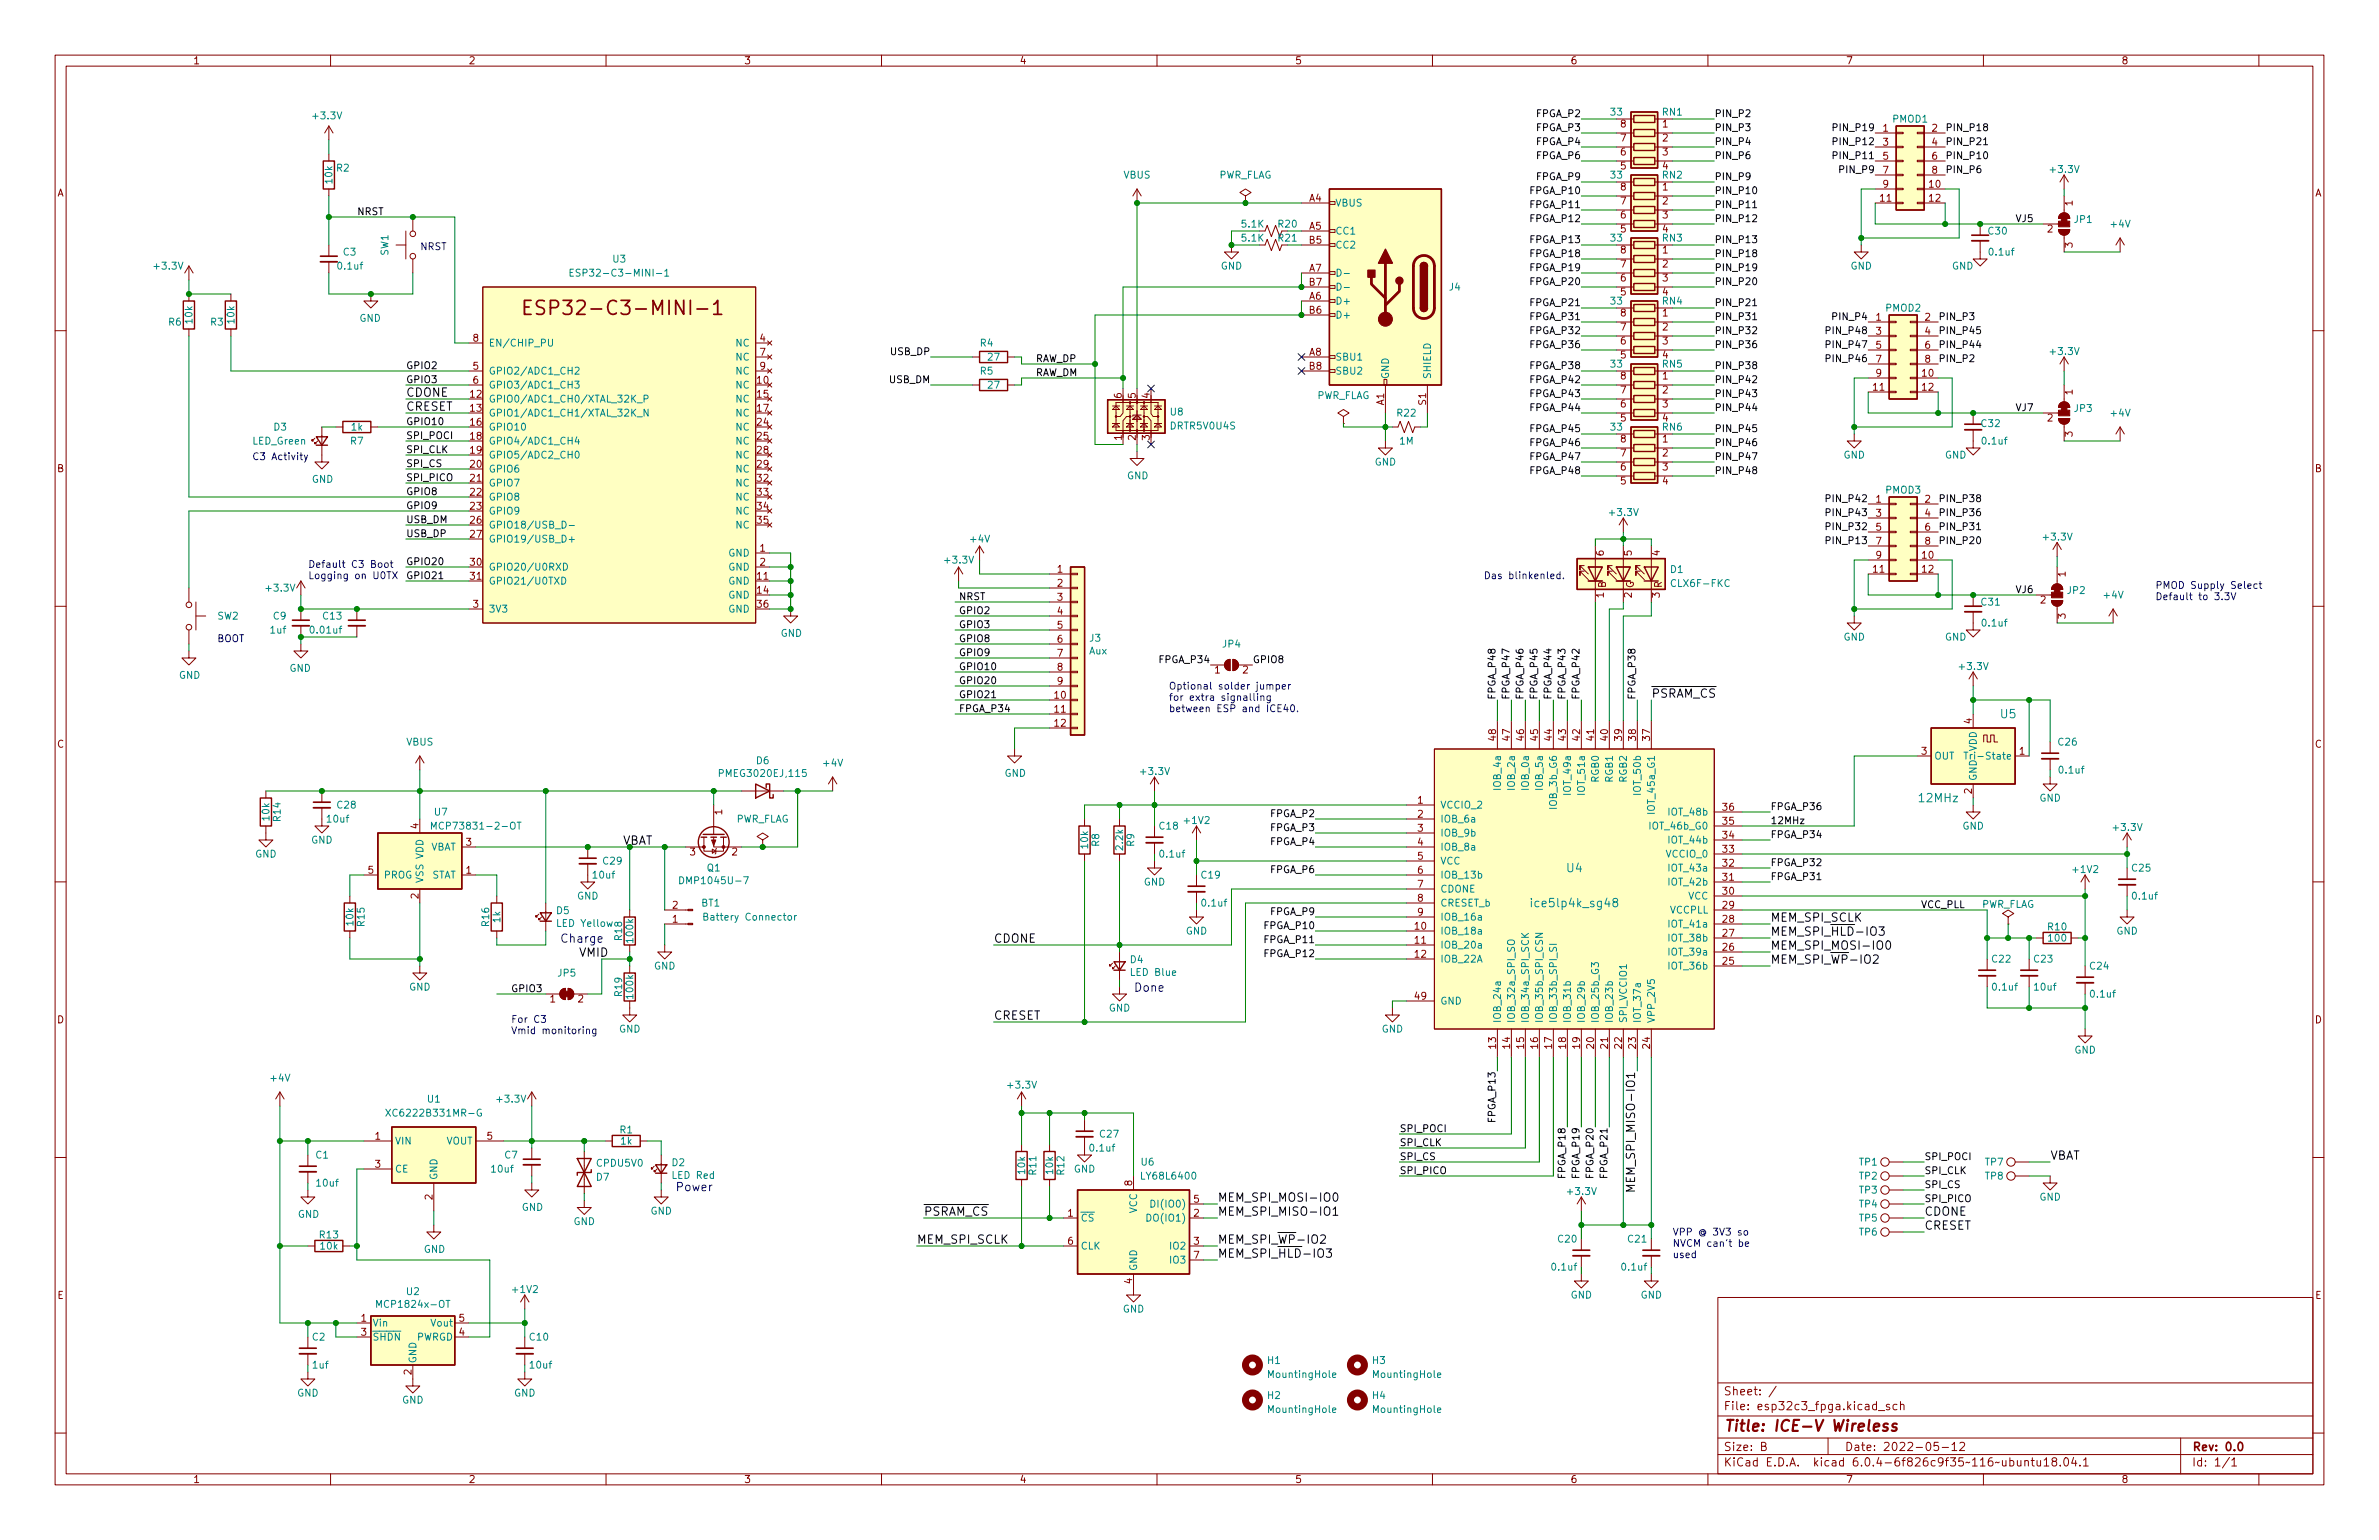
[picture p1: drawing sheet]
<svg xmlns="http://www.w3.org/2000/svg" width="432mm" height="279mm" viewBox="0 0 432 279" stroke-linecap="round" stroke-linejoin="round" font-family="sans-serif">
<defs><g id="words">
<text font-size="3.5" fill="#840000" x="98.8" y="57.2">ESP32-C3-MINI-1</text>
<text font-size="2.8" fill="#840000" x="312.8" y="259.7">Title: ICE-V Wireless</text>
<g font-size="2.1">
<text x="73.7" y="72">CDONE</text>
<text x="73.7" y="74.5">CRESET</text>
<text x="299.7" y="126.6">~{PSRAM_CS}</text>
<text x="113" y="153.3">VBAT</text>
<text x="321.3" y="167.2">MEM_SPI_SCLK</text>
<text x="105.2" y="173.6">VMID</text>
<text x="180.3" y="171">CDONE</text>
<text x="321.3" y="169.8">MEM_SPI_~{HLD}-IO3</text>
<text x="321.3" y="172.3">MEM_SPI_MOSI-IO0</text>
<text x="321.3" y="174.8">MEM_SPI_~{WP}-IO2</text>
<text x="180.3" y="185">CRESET</text>
<text x="296.8" y="214.6" transform="rotate(-90 296.8 214.6)">MEM_SPI_MISO-IO1</text>
<text x="372.1" y="210.4">VBAT</text>
<text x="167.6" y="220.6">~{PSRAM_CS}</text>
<text x="221" y="220.6">MEM_SPI_MISO-IO1</text>
<text x="221" y="218">MEM_SPI_MOSI-IO0</text>
<text x="349.2" y="220.6">CDONE</text>
<text x="166.4" y="225.6">MEM_SPI_SCLK</text>
<text x="221" y="225.6">MEM_SPI_~{WP}-IO2</text>
<text x="349.2" y="223.1">CRESET</text>
<text x="221" y="228.2">MEM_SPI_~{HLD}-IO3</text>
</g>
<g font-size="2.1" fill="#008484">
<text x="363.1" y="130.3">U5</text>
<text x="348.4" y="145.5">12MHz</text>
<text x="284.4" y="158.2">U4</text>
<text x="278.6" y="164.6">ice5lp4k_sg48</text>
</g>
<g font-size="2.1" fill="#0000c2">
<text x="101.6" y="171">Charge</text>
<text x="205.7" y="179.9">Done</text>
<text x="122.6" y="216.1">Power</text>
</g>
<g font-size="2.1" fill="#840000">
<text x="312.8" y="255.9">File: esp32c3_fpga.kicad_sch</text>
<text x="312.8" y="253.2">Sheet: /</text>
<text x="312.8" y="263.2">Size: B</text>
<text x="334.8" y="263.2">Date: 2022-05-12</text>
<text x="397.8" y="263.2">Rev: 0.0</text>
<text x="312.8" y="266">KiCad E.D.A. kicad 6.0.4-6f826c9f35~116~ubuntu18.04.1</text>
<text x="397.8" y="266">Id: 1/1</text>
</g>
<g font-size="1.8" fill="#840000">
<text x="35" y="11.7">1</text>
<text x="85" y="11.7">2</text>
<text x="135" y="11.7">3</text>
<text x="185" y="11.7">4</text>
<text x="235" y="11.7">5</text>
<text x="285" y="11.7">6</text>
<text x="335" y="11.7">7</text>
<text x="385" y="11.7">8</text>
<text x="294.1" y="23.1">8</text>
<text x="301.8" y="23.1">1</text>
<text x="341.8" y="23.9">1</text>
<text x="350.7" y="23.9">2</text>
<text x="294.1" y="28.2">6</text>
<text x="294.1" y="25.7">7</text>
<text x="301.8" y="25.7">2</text>
<text x="301.8" y="28.2">3</text>
<text x="341.8" y="26.4">3</text>
<text x="341.8" y="29">5</text>
<text x="350.7" y="26.4">4</text>
<text x="350.7" y="29">6</text>
<text x="10.3" y="35.6">A</text>
<text x="294.1" y="30.7">5</text>
<text x="294.1" y="34.5">8</text>
<text x="301.8" y="30.7">4</text>
<text x="301.8" y="34.5">1</text>
<text x="341.8" y="31.5">7</text>
<text x="341.8" y="34">9</text>
<text x="350.2" y="34">10</text>
<text x="350.7" y="31.5">8</text>
<text x="420.1" y="35.6">A</text>
<text x="237.6" y="36.6">A4</text>
<text x="237.6" y="41.7">A5</text>
<text x="294.1" y="39.6">6</text>
<text x="294.1" y="37.1">7</text>
<text x="301.8" y="37.1">2</text>
<text x="301.8" y="39.6">3</text>
<text x="341.3" y="36.6">11</text>
<text x="350.2" y="36.6">12</text>
<text x="376.2" y="37.3" transform="rotate(-90 376.2 37.3)">1</text>
<text x="237.6" y="44.2">B5</text>
<text x="294.1" y="42.2">5</text>
<text x="294.1" y="46">8</text>
<text x="301.8" y="42.2">4</text>
<text x="301.8" y="46">1</text>
<text x="371.6" y="42.2">2</text>
<text x="376.2" y="44.9" transform="rotate(-90 376.2 44.9)">3</text>
<text x="237.6" y="49.3">A7</text>
<text x="237.6" y="51.8">B7</text>
<text x="294.1" y="53.6">5</text>
<text x="294.1" y="51.1">6</text>
<text x="294.1" y="48.5">7</text>
<text x="301.8" y="48.5">2</text>
<text x="301.8" y="51.1">3</text>
<text x="301.8" y="53.6">4</text>
<text x="237.6" y="54.4">A6</text>
<text x="237.6" y="56.9">B6</text>
<text x="294.1" y="59.9">7</text>
<text x="294.1" y="57.4">8</text>
<text x="301.8" y="57.4">1</text>
<text x="301.8" y="59.9">2</text>
<text x="340.5" y="58.2">1</text>
<text x="349.4" y="58.2">2</text>
<text x="85.9" y="62">8</text>
<text x="137.9" y="62">4</text>
<text x="137.9" y="64.5">7</text>
<text x="237.6" y="64.5">A8</text>
<text x="294.1" y="65">5</text>
<text x="294.1" y="62.5">6</text>
<text x="301.8" y="62.5">3</text>
<text x="301.8" y="65">4</text>
<text x="340.5" y="60.7">3</text>
<text x="340.5" y="63.2">5</text>
<text x="340.5" y="65.8">7</text>
<text x="349.4" y="60.7">4</text>
<text x="349.4" y="63.2">6</text>
<text x="349.4" y="65.8">8</text>
<text x="85.9" y="67.1">5</text>
<text x="85.9" y="69.6">6</text>
<text x="137.4" y="69.6">10</text>
<text x="137.9" y="67.1">9</text>
<text x="237.6" y="67.1">B8</text>
<text x="294.1" y="71.4">7</text>
<text x="294.1" y="68.8">8</text>
<text x="301.8" y="68.8">1</text>
<text x="301.8" y="71.4">2</text>
<text x="340" y="70.9">11</text>
<text x="340.5" y="68.3">9</text>
<text x="348.9" y="68.3">10</text>
<text x="348.9" y="70.9">12</text>
<text x="376.2" y="71.6" transform="rotate(-90 376.2 71.6)">1</text>
<text x="85.4" y="72.1">12</text>
<text x="85.4" y="74.7">13</text>
<text x="85.4" y="77.2">16</text>
<text x="137.4" y="72.1">15</text>
<text x="137.4" y="74.7">17</text>
<text x="137.4" y="77.2">24</text>
<text x="203.6" y="72.2" transform="rotate(-90 203.6 72.2)">6</text>
<text x="206.1" y="72.2" transform="rotate(-90 206.1 72.2)">5</text>
<text x="208.7" y="72.2" transform="rotate(-90 208.7 72.2)">4</text>
<text x="251.2" y="73.5" transform="rotate(-90 251.2 73.5)">A1</text>
<text x="258.8" y="73.5" transform="rotate(-90 258.8 73.5)">S1</text>
<text x="294.1" y="76.5">5</text>
<text x="294.1" y="73.9">6</text>
<text x="301.8" y="73.9">3</text>
<text x="301.8" y="76.5">4</text>
<text x="371.6" y="76.5">2</text>
<text x="85.4" y="79.8">18</text>
<text x="85.4" y="82.3">19</text>
<text x="137.4" y="79.8">25</text>
<text x="137.4" y="82.3">28</text>
<text x="203.6" y="79.9" transform="rotate(-90 203.6 79.9)">1</text>
<text x="206.1" y="79.9" transform="rotate(-90 206.1 79.9)">2</text>
<text x="208.7" y="79.9" transform="rotate(-90 208.7 79.9)">3</text>
<text x="294.1" y="82.8">7</text>
<text x="294.1" y="80.3">8</text>
<text x="301.8" y="80.3">1</text>
<text x="301.8" y="82.8">2</text>
<text x="376.2" y="79.2" transform="rotate(-90 376.2 79.2)">3</text>
<text x="10.3" y="85.7">B</text>
<text x="85.4" y="84.8">20</text>
<text x="85.4" y="87.4">21</text>
<text x="85.4" y="89.9">22</text>
<text x="137.4" y="84.8">29</text>
<text x="137.4" y="87.4">32</text>
<text x="137.4" y="89.9">33</text>
<text x="294.1" y="87.9">5</text>
<text x="294.1" y="85.3">6</text>
<text x="301.8" y="85.3">3</text>
<text x="301.8" y="87.9">4</text>
<text x="420.1" y="85.7">B</text>
<text x="85.4" y="92.5">23</text>
<text x="85.4" y="95">26</text>
<text x="137.4" y="92.5">34</text>
<text x="137.4" y="95">35</text>
<text x="340.5" y="91.2">1</text>
<text x="340.5" y="93.7">3</text>
<text x="349.4" y="91.2">2</text>
<text x="349.4" y="93.7">4</text>
<text x="85.4" y="97.5">27</text>
<text x="137.9" y="100.1">1</text>
<text x="291.1" y="100.8" transform="rotate(-90 291.1 100.8)">6</text>
<text x="296.2" y="100.8" transform="rotate(-90 296.2 100.8)">5</text>
<text x="301.2" y="100.8" transform="rotate(-90 301.2 100.8)">4</text>
<text x="340.5" y="96.3">5</text>
<text x="340.5" y="98.8">7</text>
<text x="340.5" y="101.3">9</text>
<text x="348.9" y="101.3">10</text>
<text x="349.4" y="96.3">6</text>
<text x="349.4" y="98.8">8</text>
<text x="85.4" y="102.6">30</text>
<text x="85.4" y="105.2">31</text>
<text x="137.4" y="105.2">11</text>
<text x="137.4" y="107.7">14</text>
<text x="137.9" y="102.6">2</text>
<text x="191.9" y="103.9">1</text>
<text x="191.9" y="106.4">2</text>
<text x="291.5" y="106.7" transform="rotate(-90 291.5 106.7)">B</text>
<text x="296.5" y="106.7" transform="rotate(-90 296.5 106.7)">G</text>
<text x="301.6" y="106.7" transform="rotate(-90 301.6 106.7)">R</text>
<text x="340" y="103.9">11</text>
<text x="348.9" y="103.9">12</text>
<text x="374.9" y="104.6" transform="rotate(-90 374.9 104.6)">1</text>
<text x="85.9" y="110.2">3</text>
<text x="137.4" y="110.2">36</text>
<text x="191.9" y="109">3</text>
<text x="191.9" y="111.5">4</text>
<text x="291.1" y="108.4" transform="rotate(-90 291.1 108.4)">1</text>
<text x="296.2" y="108.4" transform="rotate(-90 296.2 108.4)">2</text>
<text x="301.2" y="108.4" transform="rotate(-90 301.2 108.4)">3</text>
<text x="370.3" y="109.5">2</text>
<text x="374.9" y="112.3" transform="rotate(-90 374.9 112.3)">3</text>
<text x="191.9" y="114">5</text>
<text x="191.9" y="116.6">6</text>
<text x="191.9" y="119.1">7</text>
<text x="191.9" y="121.7">8</text>
<text x="191.9" y="124.2">9</text>
<text x="220.5" y="122.2">1</text>
<text x="225.6" y="122.2">2</text>
<text x="191.4" y="126.7">10</text>
<text x="191.4" y="129.3">11</text>
<text x="191.4" y="131.8">12</text>
<text x="357.9" y="131.3" transform="rotate(-90 357.9 131.3)">4</text>
<text x="10.3" y="135.6">C</text>
<text x="271.5" y="134.3" transform="rotate(-90 271.5 134.3)">48</text>
<text x="274.1" y="134.3" transform="rotate(-90 274.1 134.3)">47</text>
<text x="276.6" y="134.3" transform="rotate(-90 276.6 134.3)">46</text>
<text x="279.1" y="134.3" transform="rotate(-90 279.1 134.3)">45</text>
<text x="281.7" y="134.3" transform="rotate(-90 281.7 134.3)">44</text>
<text x="284.2" y="134.3" transform="rotate(-90 284.2 134.3)">43</text>
<text x="286.8" y="134.3" transform="rotate(-90 286.8 134.3)">42</text>
<text x="289.3" y="134.3" transform="rotate(-90 289.3 134.3)">41</text>
<text x="291.8" y="134.3" transform="rotate(-90 291.8 134.3)">40</text>
<text x="294.4" y="134.3" transform="rotate(-90 294.4 134.3)">39</text>
<text x="296.9" y="134.3" transform="rotate(-90 296.9 134.3)">38</text>
<text x="299.5" y="134.3" transform="rotate(-90 299.5 134.3)">37</text>
<text x="348.8" y="136.9">3</text>
<text x="366.5" y="136.9">1</text>
<text x="420.1" y="135.6">C</text>
<text x="131.1" y="147.8" transform="rotate(-90 131.1 147.8)">1</text>
<text x="257.3" y="145.8">1</text>
<text x="257.3" y="148.3">2</text>
<text x="312.7" y="149.6">35</text>
<text x="312.7" y="147.1">36</text>
<text x="357.9" y="144" transform="rotate(-90 357.9 144)">2</text>
<text x="75.9" y="150.4" transform="rotate(-90 75.9 150.4)">4</text>
<text x="84.6" y="153.4">3</text>
<text x="125.2" y="155.2">3</text>
<text x="132.9" y="155.2">2</text>
<text x="257.3" y="150.9">3</text>
<text x="257.3" y="153.4">4</text>
<text x="257.3" y="156">5</text>
<text x="312.7" y="154.7">33</text>
<text x="312.7" y="152.1">34</text>
<text x="66.8" y="158.5">5</text>
<text x="84.6" y="158.5">1</text>
<text x="257.3" y="158.5">6</text>
<text x="257.3" y="161">7</text>
<text x="312.7" y="159.8">31</text>
<text x="312.7" y="157.2">32</text>
<text x="75.9" y="163.1" transform="rotate(-90 75.9 163.1)">2</text>
<text x="122.1" y="167.4">1</text>
<text x="122.1" y="164.8">2</text>
<text x="257.3" y="163.6">8</text>
<text x="257.3" y="166.1">9</text>
<text x="312.7" y="167.4">28</text>
<text x="312.7" y="164.8">29</text>
<text x="312.7" y="162.3">30</text>
<text x="256.8" y="168.7">10</text>
<text x="256.8" y="171.2">11</text>
<text x="256.8" y="173.7">12</text>
<text x="312.7" y="172.5">26</text>
<text x="312.7" y="169.9">27</text>
<text x="312.7" y="175">25</text>
<text x="10.3" y="185.7">D</text>
<text x="99.8" y="181.9">1</text>
<text x="104.9" y="181.9">2</text>
<text x="256.8" y="181.4">49</text>
<text x="420.1" y="185.7">D</text>
<text x="271.5" y="190.2" transform="rotate(-90 271.5 190.2)">13</text>
<text x="274.1" y="190.2" transform="rotate(-90 274.1 190.2)">14</text>
<text x="276.6" y="190.2" transform="rotate(-90 276.6 190.2)">15</text>
<text x="279.1" y="190.2" transform="rotate(-90 279.1 190.2)">16</text>
<text x="281.7" y="190.2" transform="rotate(-90 281.7 190.2)">17</text>
<text x="284.2" y="190.2" transform="rotate(-90 284.2 190.2)">18</text>
<text x="286.8" y="190.2" transform="rotate(-90 286.8 190.2)">19</text>
<text x="289.3" y="190.2" transform="rotate(-90 289.3 190.2)">20</text>
<text x="291.8" y="190.2" transform="rotate(-90 291.8 190.2)">21</text>
<text x="294.4" y="190.2" transform="rotate(-90 294.4 190.2)">22</text>
<text x="296.9" y="190.2" transform="rotate(-90 296.9 190.2)">23</text>
<text x="299.5" y="190.2" transform="rotate(-90 299.5 190.2)">24</text>
<text x="68.1" y="206.8">1</text>
<text x="88.4" y="206.8">5</text>
<text x="68.1" y="211.8">3</text>
<text x="205.5" y="215.1" transform="rotate(-90 205.5 215.1)">8</text>
<text x="78.5" y="217.7" transform="rotate(-90 78.5 217.7)">2</text>
<text x="193.8" y="220.7">1</text>
<text x="216.7" y="220.7">2</text>
<text x="216.7" y="218.2">5</text>
<text x="193.8" y="225.8">6</text>
<text x="216.7" y="225.8">3</text>
<text x="205.5" y="232.9" transform="rotate(-90 205.5 232.9)">4</text>
<text x="216.7" y="228.3">7</text>
<text x="10.4" y="235.7">E</text>
<text x="65.5" y="239.8">1</text>
<text x="83.3" y="239.8">5</text>
<text x="420.2" y="235.7">E</text>
<text x="65.5" y="242.3">3</text>
<text x="83.3" y="242.3">4</text>
<text x="74.7" y="249.4" transform="rotate(-90 74.7 249.4)">2</text>
<text x="35" y="269.1">1</text>
<text x="85" y="269.1">2</text>
<text x="135" y="269.1">3</text>
<text x="185" y="269.1">4</text>
<text x="235" y="269.1">5</text>
<text x="285" y="269.1">6</text>
<text x="335" y="269.1">7</text>
<text x="385" y="269.1">8</text>
</g>
<g font-size="1.8" fill="#008484">
<text x="57" y="21.6">+3.3V</text>
<text x="292.4" y="21">33</text>
<text x="301.8" y="21">RN1</text>
<text x="343.6" y="22.2">PMOD1</text>
<text x="60.3" y="33.2" transform="rotate(-90 60.3 33.2)">10k</text>
<text x="61.1" y="31.1">R2</text>
<text x="203.9" y="32.4">VBUS</text>
<text x="221.1" y="32.4">PWR_FLAG</text>
<text x="292.4" y="32.4">33</text>
<text x="301.8" y="32.4">RN2</text>
<text x="372.3" y="31.4">+3.3V</text>
<text x="225.5" y="41.3">5.1K</text>
<text x="232.1" y="41.3">R20</text>
<text x="242.3" y="37.5">VBUS</text>
<text x="376.5" y="40.4">JP1</text>
<text x="383.2" y="41.3">+4V</text>
<text x="62.3" y="46.4">C3</text>
<text x="70.5" y="46.4" transform="rotate(-90 70.5 46.4)">SW1</text>
<text x="111.3" y="47.6">U3</text>
<text x="225.5" y="43.8">5.1K</text>
<text x="232.1" y="43.8">R21</text>
<text x="242.3" y="42.5">CC1</text>
<text x="242.3" y="45.1">CC2</text>
<text x="292.4" y="43.8">33</text>
<text x="301.8" y="43.8">RN3</text>
<text x="360.9" y="42.5">C30</text>
<text x="361.2" y="46.4">0.1uf</text>
<text x="28.1" y="48.9">+3.3V</text>
<text x="61.4" y="48.9">0.1uf</text>
<text x="105.3" y="50.2">ESP32-C3-MINI-1</text>
<text x="221.6" y="48.9">GND</text>
<text x="263.1" y="52.7">J4</text>
<text x="335.9" y="48.9">GND</text>
<text x="354.3" y="48.9">GND</text>
<text x="30.6" y="59.1">R6</text>
<text x="34.9" y="58.6" transform="rotate(-90 34.9 58.6)">10k</text>
<text x="38.2" y="59.1">R3</text>
<text x="42.5" y="58.6" transform="rotate(-90 42.5 58.6)">10k</text>
<text x="65.2" y="58.4">GND</text>
<text x="242.3" y="55.2">D+</text>
<text x="242.3" y="57.8">D+</text>
<text x="292.4" y="55.2">33</text>
<text x="301.8" y="55.2">RN4</text>
<text x="342.3" y="56.5">PMOD2</text>
<text x="88.6" y="62.9">EN/CHIP_PU</text>
<text x="133.6" y="62.9">NC</text>
<text x="133.6" y="65.4">NC</text>
<text x="177.9" y="62.9">R4</text>
<text x="179.4" y="65.4">27</text>
<text x="242.3" y="65.4">SBU1</text>
<text x="372.3" y="64.4">+3.3V</text>
<text x="88.6" y="67.9">GPIO2/ADC1_CH2</text>
<text x="88.6" y="70.5">GPIO3/ADC1_CH3</text>
<text x="133.6" y="70.5">NC</text>
<text x="133.6" y="67.9">NC</text>
<text x="177.9" y="67.9">R5</text>
<text x="179.4" y="70.5">27</text>
<text x="242.3" y="67.9">SBU2</text>
<text x="252.1" y="68.8" transform="rotate(-90 252.1 68.8)">GND</text>
<text x="259.7" y="68.8" transform="rotate(-90 259.7 68.8)">SHIELD</text>
<text x="292.4" y="66.7">33</text>
<text x="301.8" y="66.7">RN5</text>
<text x="88.6" y="73">GPIO0/ADC1_CH0/XTAL_32K_P</text>
<text x="88.6" y="75.6">GPIO1/ADC1_CH1/XTAL_32K_N</text>
<text x="133.6" y="73">NC</text>
<text x="133.6" y="75.6">NC</text>
<text x="212.4" y="75.4">U8</text>
<text x="212.6" y="77.9">DRTR5V0U4S</text>
<text x="238.9" y="72.4">PWR_FLAG</text>
<text x="253.6" y="75.6">R22</text>
<text x="359.7" y="77.5">C32</text>
<text x="376.5" y="74.7">JP3</text>
<text x="383.2" y="75.6">+4V</text>
<text x="45.9" y="80.6">LED_Green</text>
<text x="49.7" y="78.1">D3</text>
<text x="63.6" y="80.6">R7</text>
<text x="63.8" y="78.1">1k</text>
<text x="88.6" y="78.1">GPIO10</text>
<text x="88.6" y="80.6">GPIO4/ADC1_CH4</text>
<text x="88.6" y="83.2">GPIO5/ADC2_CH0</text>
<text x="133.6" y="78.1">NC</text>
<text x="133.6" y="80.6">NC</text>
<text x="133.6" y="83.2">NC</text>
<text x="254" y="80.6">1M</text>
<text x="292.4" y="78.1">33</text>
<text x="301.8" y="78.1">RN6</text>
<text x="334.6" y="83.2">GND</text>
<text x="353" y="83.2">GND</text>
<text x="359.9" y="80.6">0.1uf</text>
<text x="56.6" y="87.6">GND</text>
<text x="88.6" y="85.7">GPIO6</text>
<text x="88.6" y="88.3">GPIO7</text>
<text x="133.6" y="85.7">NC</text>
<text x="133.6" y="88.3">NC</text>
<text x="204.5" y="86.9">GND</text>
<text x="249.5" y="84.5">GND</text>
<text x="342.3" y="89.5">PMOD3</text>
<text x="88.6" y="90.8">GPIO8</text>
<text x="88.6" y="93.3">GPIO9</text>
<text x="88.6" y="95.9">GPIO18/USB_D-</text>
<text x="133.6" y="90.8">NC</text>
<text x="133.6" y="93.3">NC</text>
<text x="133.6" y="95.9">NC</text>
<text x="292.3" y="93.6">+3.3V</text>
<text x="88.6" y="98.4">GPIO19/USB_D+</text>
<text x="132.2" y="101">GND</text>
<text x="176.2" y="98.4">+4V</text>
<text x="371" y="98">+3.3V</text>
<text x="48.5" y="107.3">+3.3V</text>
<text x="88.6" y="103.5">GPIO20/U0RXD</text>
<text x="88.6" y="106">GPIO21/U0TXD</text>
<text x="132.2" y="106">GND</text>
<text x="132.2" y="103.5">GND</text>
<text x="171.7" y="102.2">+3.3V</text>
<text x="303.2" y="103.9">D1</text>
<text x="303.7" y="106.5">CLX6F-FKC</text>
<text x="375.3" y="107.8">JP2</text>
<text x="39.5" y="112.4">SW2</text>
<text x="49.6" y="112.4">C9</text>
<text x="58.7" y="112.4">C13</text>
<text x="88.6" y="111.1">3V3</text>
<text x="132.2" y="108.6">GND</text>
<text x="132.2" y="111.1">GND</text>
<text x="359.7" y="109.9">C31</text>
<text x="359.9" y="113.7">0.1uf</text>
<text x="381.9" y="108.6">+4V</text>
<text x="49.1" y="114.9">1uf</text>
<text x="56.5" y="114.9">0.01uf</text>
<text x="141.7" y="115.5">GND</text>
<text x="197.7" y="118.7">Aux</text>
<text x="197.8" y="116.4">J3</text>
<text x="221.9" y="117.5">JP4</text>
<text x="334.6" y="116.2">GND</text>
<text x="353" y="116.2">GND</text>
<text x="32.5" y="123.1">GND</text>
<text x="52.5" y="121.9">GND</text>
<text x="355.8" y="121.5">+3.3V</text>
<text x="73.7" y="135.3">VBUS</text>
<text x="351" y="137.8">OUT</text>
<text x="358.1" y="137.8">Tri-State</text>
<text x="358.8" y="136.3" transform="rotate(-90 358.8 136.3)">VDD</text>
<text x="373.6" y="135.3">C26</text>
<text x="131.1" y="140.9">PMEG3020EJ,115</text>
<text x="137.3" y="138.6">D6</text>
<text x="149.5" y="139.1">+4V</text>
<text x="182.3" y="140.9">GND</text>
<text x="207.2" y="140.6">+3.3V</text>
<text x="272.4" y="143" transform="rotate(-90 272.4 143)">IOB_4a</text>
<text x="275" y="143" transform="rotate(-90 275 143)">IOB_2a</text>
<text x="277.5" y="143" transform="rotate(-90 277.5 143)">IOB_0a</text>
<text x="280" y="143" transform="rotate(-90 280 143)">IOB_5a</text>
<text x="285.1" y="143.8" transform="rotate(-90 285.1 143.8)">IOT_49a</text>
<text x="287.7" y="143.8" transform="rotate(-90 287.7 143.8)">IOT_51a</text>
<text x="290.2" y="141.8" transform="rotate(-90 290.2 141.8)">RGB0</text>
<text x="292.7" y="141.8" transform="rotate(-90 292.7 141.8)">RGB1</text>
<text x="295.3" y="141.8" transform="rotate(-90 295.3 141.8)">RGB2</text>
<text x="297.8" y="143.9" transform="rotate(-90 297.8 143.9)">IOT_50b</text>
<text x="358.8" y="141.7" transform="rotate(-90 358.8 141.7)">GND</text>
<text x="373.9" y="140.3">0.1uf</text>
<text x="48.9" y="148.8" transform="rotate(-90 48.9 148.8)">10k</text>
<text x="50.9" y="148.9" transform="rotate(-90 50.9 148.9)">R14</text>
<text x="59.5" y="149.2">10uf</text>
<text x="61.3" y="146.7">C28</text>
<text x="78.9" y="148">U7</text>
<text x="133.5" y="149.2">PWR_FLAG</text>
<text x="215.1" y="149.5">+1V2</text>
<text x="261.4" y="146.7">VCCIO_2</text>
<text x="261.4" y="149.2">IOB_6a</text>
<text x="282.6" y="146.4" transform="rotate(-90 282.6 146.4)">IOB_3b_G6</text>
<text x="300.4" y="147.1" transform="rotate(-90 300.4 147.1)">IOT_45a_G1</text>
<text x="303.2" y="148">IOT_48b</text>
<text x="370.1" y="145.4">GND</text>
<text x="46.3" y="155.6">GND</text>
<text x="56.5" y="153">GND</text>
<text x="78" y="154.3">VBAT</text>
<text x="79.6" y="150.5">MCP73831-2-OT</text>
<text x="197.5" y="153.9" transform="rotate(-90 197.5 153.9)">10k</text>
<text x="199.5" y="153.5" transform="rotate(-90 199.5 153.5)">R8</text>
<text x="203.8" y="154.1" transform="rotate(-90 203.8 154.1)">2.2k</text>
<text x="205.9" y="153.5" transform="rotate(-90 205.9 153.5)">R9</text>
<text x="210.5" y="150.5">C18</text>
<text x="210.6" y="155.6">0.1uf</text>
<text x="261.4" y="151.8">IOB_9b</text>
<text x="261.4" y="154.3">IOB_8a</text>
<text x="299.8" y="150.5">IOT_46b_G0</text>
<text x="302.6" y="155.6">VCCIO_0</text>
<text x="303.2" y="153">IOT_44b</text>
<text x="356.2" y="150.5">GND</text>
<text x="383.7" y="150.7">+3.3V</text>
<text x="69.6" y="159.4">PROG</text>
<text x="76.8" y="160.3" transform="rotate(-90 76.8 160.3)">VSS VDD</text>
<text x="78.2" y="159.4">STAT</text>
<text x="107.7" y="159.4">10uf</text>
<text x="109.5" y="156.8">C29</text>
<text x="124.2" y="160.4">DMP1045U-7</text>
<text x="128.4" y="158.1">Q1</text>
<text x="207.6" y="160.7">GND</text>
<text x="218.1" y="159.4">C19</text>
<text x="261.4" y="156.8">VCC</text>
<text x="261.4" y="159.4">IOB_13b</text>
<text x="261.4" y="161.9">CDONE</text>
<text x="303.2" y="160.7">IOT_42b</text>
<text x="303.3" y="158.1">IOT_43a</text>
<text x="376.4" y="158.4">+1V2</text>
<text x="387" y="158.1">C25</text>
<text x="64.1" y="167.8" transform="rotate(-90 64.1 167.8)">10k</text>
<text x="66.2" y="168" transform="rotate(-90 66.2 168)">R15</text>
<text x="88.8" y="168" transform="rotate(-90 88.8 168)">R16</text>
<text x="90.8" y="167.4" transform="rotate(-90 90.8 167.4)">1k</text>
<text x="101" y="165.8">D5</text>
<text x="104.7" y="163.2">GND</text>
<text x="127.3" y="164.5">BT1</text>
<text x="128.4" y="167">Battery Connector</text>
<text x="218.3" y="164.5">0.1uf</text>
<text x="261.4" y="164.5">CRESET_b</text>
<text x="261.4" y="167">IOB_16a</text>
<text x="303.1" y="165.7">VCCPLL</text>
<text x="306.4" y="163.2">VCC</text>
<text x="359.5" y="164.7">PWR_FLAG</text>
<text x="387.2" y="163.2">0.1uf</text>
<text x="101.3" y="168.1">LED Yellow</text>
<text x="112.9" y="170.5" transform="rotate(-90 112.9 170.5)">R18</text>
<text x="114.9" y="170.9" transform="rotate(-90 114.9 170.9)">100k</text>
<text x="215.2" y="169.5">GND</text>
<text x="261.4" y="169.5">IOB_18a</text>
<text x="261.4" y="172.1">IOB_20a</text>
<text x="303.2" y="170.8">IOT_38b</text>
<text x="303.3" y="173.4">IOT_39a</text>
<text x="303.3" y="168.3">IOT_41a</text>
<text x="371.8" y="168.8">R10</text>
<text x="371.9" y="170.8">100</text>
<text x="384.1" y="169.5">GND</text>
<text x="74.2" y="179.7">GND</text>
<text x="101.3" y="177.2">JP5</text>
<text x="118.7" y="175.9">GND</text>
<text x="205.2" y="174.7">D4</text>
<text x="205.4" y="177">LED Blue</text>
<text x="261.4" y="174.6">IOB_22A</text>
<text x="303.2" y="175.9">IOT_36b</text>
<text x="361.6" y="174.6">C22</text>
<text x="361.8" y="179.7">0.1uf</text>
<text x="369.2" y="174.6">C23</text>
<text x="369.3" y="179.7">10uf</text>
<text x="379.4" y="175.9">C24</text>
<text x="112.9" y="180.7" transform="rotate(-90 112.9 180.7)">R19</text>
<text x="114.9" y="181" transform="rotate(-90 114.9 181)">100k</text>
<text x="201.2" y="183.5">GND</text>
<text x="261.4" y="182.2">GND</text>
<text x="272.4" y="185.7" transform="rotate(-90 272.4 185.7)">IOB_24a</text>
<text x="275" y="185.7" transform="rotate(-90 275 185.7)">IOB_32a_SPI_SO</text>
<text x="277.5" y="185.7" transform="rotate(-90 277.5 185.7)">IOB_34a_SPI_SCK</text>
<text x="280" y="185.7" transform="rotate(-90 280 185.7)">IOB_35b_SPI_CSN</text>
<text x="282.6" y="185.7" transform="rotate(-90 282.6 185.7)">IOB_33b_SPI_SI</text>
<text x="285.1" y="185.7" transform="rotate(-90 285.1 185.7)">IOB_31b</text>
<text x="287.7" y="185.7" transform="rotate(-90 287.7 185.7)">IOB_29b</text>
<text x="290.2" y="185.7" transform="rotate(-90 290.2 185.7)">IOB_25b_G3</text>
<text x="292.7" y="185.7" transform="rotate(-90 292.7 185.7)">IOB_23b</text>
<text x="295.3" y="185.7" transform="rotate(-90 295.3 185.7)">SPI_VCCIO1</text>
<text x="297.8" y="185.7" transform="rotate(-90 297.8 185.7)">IOT_37a</text>
<text x="300.4" y="185.7" transform="rotate(-90 300.4 185.7)">VPP_2V5</text>
<text x="379.6" y="181">0.1uf</text>
<text x="112.3" y="187.3">GND</text>
<text x="250.8" y="187.3">GND</text>
<text x="376.5" y="191.1">GND</text>
<text x="49.2" y="196.2">+4V</text>
<text x="183.1" y="197.5">+3.3V</text>
<text x="71.1" y="202.6">XC6222B331MR-G</text>
<text x="77.6" y="200">U1</text>
<text x="90.4" y="200">+3.3V</text>
<text x="71.6" y="207.6">VIN</text>
<text x="80.9" y="207.6">VOUT</text>
<text x="112.5" y="205.6">R1</text>
<text x="112.7" y="207.6">1k</text>
<text x="197.9" y="208.9">0.1uf</text>
<text x="199.7" y="206.4">C27</text>
<text x="57.3" y="210.2">C1</text>
<text x="57.6" y="215.3">10uf</text>
<text x="71.6" y="212.7">CE</text>
<text x="79.4" y="214.1" transform="rotate(-90 79.4 214.1)">GND</text>
<text x="89.3" y="212.7">10uf</text>
<text x="91.6" y="210.2">C7</text>
<text x="108.3" y="214.2">D7</text>
<text x="108.4" y="211.7">CPDU5V0</text>
<text x="122" y="211.6">D2</text>
<text x="122.1" y="213.9">LED Red</text>
<text x="186.1" y="212.9" transform="rotate(-90 186.1 212.9)">10k</text>
<text x="188.1" y="213.1" transform="rotate(-90 188.1 213.1)">R11</text>
<text x="191.1" y="212.9" transform="rotate(-90 191.1 212.9)">10k</text>
<text x="193.2" y="213.1" transform="rotate(-90 193.2 213.1)">R12</text>
<text x="194.9" y="212.7">GND</text>
<text x="207.1" y="211.5">U6</text>
<text x="207.5" y="214">LY68L6400</text>
<text x="337.5" y="211.5">TP1</text>
<text x="337.5" y="214">TP2</text>
<text x="360.3" y="211.5">TP7</text>
<text x="360.3" y="214">TP8</text>
<text x="54" y="220.9">GND</text>
<text x="94.7" y="219.7">GND</text>
<text x="118" y="220.3">GND</text>
<text x="196.1" y="221.6">~{CS}</text>
<text x="206.4" y="220.1" transform="rotate(-90 206.4 220.1)">VCC</text>
<text x="208.7" y="221.6">DO(IO1)</text>
<text x="209.6" y="219.1">DI(IO0)</text>
<text x="284.7" y="216.8">+3.3V</text>
<text x="337.5" y="216.5">TP3</text>
<text x="337.5" y="219.1">TP4</text>
<text x="337.5" y="221.6">TP5</text>
<text x="370.1" y="217.8">GND</text>
<text x="58.1" y="224.7">R13</text>
<text x="58.2" y="226.7">10k</text>
<text x="76.9" y="227.3">GND</text>
<text x="104.1" y="222.2">GND</text>
<text x="196.1" y="226.7">CLK</text>
<text x="212.5" y="226.7">IO2</text>
<text x="282.8" y="225.4">C20</text>
<text x="295.5" y="225.4">C21</text>
<text x="337.5" y="224.2">TP6</text>
<text x="206.4" y="230.6" transform="rotate(-90 206.4 230.6)">GND</text>
<text x="212.5" y="229.2">IO3</text>
<text x="281.8" y="230.5">0.1uf</text>
<text x="294.5" y="230.5">0.1uf</text>
<text x="69" y="237.3">MCP1824x-OT</text>
<text x="73.8" y="234.9">U2</text>
<text x="93.2" y="234.6">+1V2</text>
<text x="203.8" y="238.1">GND</text>
<text x="285.1" y="235.6">GND</text>
<text x="297.8" y="235.6">GND</text>
<text x="56.7" y="243.2">C2</text>
<text x="67.6" y="240.7">Vin</text>
<text x="67.6" y="243.2">~{SHDN} PWRGD</text>
<text x="78.4" y="240.7">Vout</text>
<text x="96.2" y="243.2">C10</text>
<text x="56.8" y="248.3">1uf</text>
<text x="75.6" y="247.4" transform="rotate(-90 75.6 247.4)">GND</text>
<text x="96.3" y="248.3">10uf</text>
<text x="230.1" y="247.5">H1</text>
<text x="230.4" y="250">MountingHole</text>
<text x="249.1" y="247.5">H3</text>
<text x="249.5" y="250">MountingHole</text>
<text x="53.9" y="253.4">GND</text>
<text x="73" y="254.6">GND</text>
<text x="93.3" y="253.4">GND</text>
<text x="230.1" y="253.8">H2</text>
<text x="230.4" y="256.3">MountingHole</text>
<text x="249.1" y="253.8">H4</text>
<text x="249.5" y="256.3">MountingHole</text>
</g>
<g font-size="1.8">
<text x="279" y="21.2">FPGA_P2</text>
<text x="279" y="23.8">FPGA_P3</text>
<text x="311.1" y="23.8">PIN_P3</text>
<text x="311.1" y="21.2">PIN_P2</text>
<text x="333.3" y="23.8">PIN_P19</text>
<text x="353.1" y="23.8">PIN_P18</text>
<text x="279" y="26.3">FPGA_P4</text>
<text x="279" y="28.9">FPGA_P6</text>
<text x="311.1" y="28.9">PIN_P6</text>
<text x="311.1" y="26.3">PIN_P4</text>
<text x="333.3" y="28.9">PIN_P11</text>
<text x="333.3" y="26.3">PIN_P12</text>
<text x="353.1" y="28.9">PIN_P10</text>
<text x="353.1" y="26.3">PIN_P21</text>
<text x="278" y="35.2">FPGA_P10</text>
<text x="279" y="32.7">FPGA_P9</text>
<text x="311.1" y="35.2">PIN_P10</text>
<text x="311.1" y="32.7">PIN_P9</text>
<text x="334.3" y="31.4">PIN_P9</text>
<text x="353.1" y="31.4">PIN_P6</text>
<text x="64.8" y="39">NRST</text>
<text x="278" y="40.3">FPGA_P12</text>
<text x="278" y="37.8">FPGA_P11</text>
<text x="311.1" y="40.3">PIN_P12</text>
<text x="311.1" y="37.8">PIN_P11</text>
<text x="365.8" y="40.3">VJ5</text>
<text x="278" y="46.6">FPGA_P18</text>
<text x="278" y="44.1">FPGA_P13</text>
<text x="311.1" y="46.6">PIN_P18</text>
<text x="311.1" y="44.1">PIN_P13</text>
<text x="278" y="49.2">FPGA_P19</text>
<text x="278" y="51.7">FPGA_P20</text>
<text x="311.1" y="51.7">PIN_P20</text>
<text x="311.1" y="49.2">PIN_P19</text>
<text x="278" y="58.1">FPGA_P31</text>
<text x="278" y="55.5">FPGA_P21</text>
<text x="311.1" y="58.1">PIN_P31</text>
<text x="311.1" y="55.5">PIN_P21</text>
<text x="333" y="58.1">PIN_P4</text>
<text x="351.8" y="58.1">PIN_P3</text>
<text x="161.7" y="64.4">USB_DP</text>
<text x="188" y="65.7">RAW_DP</text>
<text x="278" y="60.6">FPGA_P32</text>
<text x="278" y="63.2">FPGA_P36</text>
<text x="311.1" y="60.6">PIN_P32</text>
<text x="311.1" y="63.2">PIN_P36</text>
<text x="332" y="63.2">PIN_P47</text>
<text x="332" y="60.6">PIN_P48</text>
<text x="332" y="65.7">PIN_P46</text>
<text x="351.8" y="60.6">PIN_P45</text>
<text x="351.8" y="65.7">PIN_P2</text>
<text x="351.8" y="63.2">PIN_P44</text>
<text x="73.7" y="67">GPIO2</text>
<text x="73.7" y="69.5">GPIO3</text>
<text x="161.4" y="69.5">USB_DM</text>
<text x="188" y="68.2">RAW_DM</text>
<text x="278" y="69.5">FPGA_P42</text>
<text x="278" y="67">FPGA_P38</text>
<text x="311.1" y="69.5">PIN_P42</text>
<text x="311.1" y="67">PIN_P38</text>
<text x="73.7" y="77.1">GPIO10</text>
<text x="278" y="74.6">FPGA_P44</text>
<text x="278" y="72">FPGA_P43</text>
<text x="311.1" y="72">PIN_P43</text>
<text x="311.1" y="74.6">PIN_P44</text>
<text x="365.8" y="74.6">VJ7</text>
<text x="73.7" y="79.7">SPI_POCI</text>
<text x="73.7" y="82.2">SPI_CLK</text>
<text x="278" y="78.4">FPGA_P45</text>
<text x="278" y="83.5">FPGA_P47</text>
<text x="278" y="80.9">FPGA_P46</text>
<text x="311.1" y="78.4">PIN_P45</text>
<text x="311.1" y="83.5">PIN_P47</text>
<text x="311.1" y="80.9">PIN_P46</text>
<text x="73.7" y="84.7">SPI_CS</text>
<text x="73.7" y="87.3">SPI_PICO</text>
<text x="73.7" y="89.8">GPIO8</text>
<text x="278" y="86">FPGA_P48</text>
<text x="311.1" y="86">PIN_P48</text>
<text x="73.7" y="94.9">USB_DM</text>
<text x="73.7" y="92.4">GPIO9</text>
<text x="332" y="91.1">PIN_P42</text>
<text x="332" y="93.6">PIN_P43</text>
<text x="351.8" y="93.6">PIN_P36</text>
<text x="351.8" y="91.1">PIN_P38</text>
<text x="73.7" y="97.4">USB_DP</text>
<text x="332" y="96.2">PIN_P32</text>
<text x="332" y="98.7">PIN_P13</text>
<text x="351.8" y="96.2">PIN_P31</text>
<text x="351.8" y="98.7">PIN_P20</text>
<text x="73.7" y="105.1">GPIO21</text>
<text x="73.7" y="102.5">GPIO20</text>
<text x="365.8" y="107.6">VJ6</text>
<text x="174" y="114">GPIO3</text>
<text x="174" y="111.4">GPIO2</text>
<text x="174" y="108.9">NRST</text>
<text x="174" y="116.5">GPIO8</text>
<text x="174" y="119">GPIO9</text>
<text x="174" y="121.6">GPIO10</text>
<text x="174" y="124.1">GPIO20</text>
<text x="210.7" y="120.3">FPGA_P34</text>
<text x="227.3" y="120.3">GPIO8</text>
<text x="174" y="126.7">GPIO21</text>
<text x="174" y="129.2">FPGA_P34</text>
<text x="271.4" y="127" transform="rotate(-90 271.4 127)">FPGA_P48</text>
<text x="274" y="127" transform="rotate(-90 274 127)">FPGA_P47</text>
<text x="276.5" y="127" transform="rotate(-90 276.5 127)">FPGA_P46</text>
<text x="279" y="127" transform="rotate(-90 279 127)">FPGA_P45</text>
<text x="281.6" y="127" transform="rotate(-90 281.6 127)">FPGA_P44</text>
<text x="284.1" y="127" transform="rotate(-90 284.1 127)">FPGA_P43</text>
<text x="286.7" y="127" transform="rotate(-90 286.7 127)">FPGA_P42</text>
<text x="296.8" y="127" transform="rotate(-90 296.8 127)">FPGA_P38</text>
<text x="230.7" y="148.2">FPGA_P2</text>
<text x="321.3" y="149.5">12MHz</text>
<text x="321.3" y="147">FPGA_P36</text>
<text x="230.7" y="150.8">FPGA_P3</text>
<text x="230.7" y="153.3">FPGA_P4</text>
<text x="321.3" y="152.1">FPGA_P34</text>
<text x="230.7" y="158.4">FPGA_P6</text>
<text x="321.3" y="157.1">FPGA_P32</text>
<text x="321.3" y="159.7">FPGA_P31</text>
<text x="230.7" y="166">FPGA_P9</text>
<text x="348.6" y="164.8">VCC_PLL</text>
<text x="229.7" y="173.6">FPGA_P12</text>
<text x="229.7" y="171.1">FPGA_P11</text>
<text x="229.7" y="168.6">FPGA_P10</text>
<text x="92.7" y="180">GPIO3</text>
<text x="271.4" y="203.4" transform="rotate(-90 271.4 203.4)">FPGA_P13</text>
<text x="254" y="207.9">SPI_CLK</text>
<text x="254" y="205.4">SPI_POCI</text>
<text x="254" y="213">SPI_PICO</text>
<text x="254" y="210.5">SPI_CS</text>
<text x="284.1" y="213.5" transform="rotate(-90 284.1 213.5)">FPGA_P18</text>
<text x="286.7" y="213.5" transform="rotate(-90 286.7 213.5)">FPGA_P19</text>
<text x="289.2" y="213.5" transform="rotate(-90 289.2 213.5)">FPGA_P20</text>
<text x="291.7" y="213.5" transform="rotate(-90 291.7 213.5)">FPGA_P21</text>
<text x="349.2" y="210.5">SPI_POCI</text>
<text x="349.2" y="215.6">SPI_CS</text>
<text x="349.2" y="213">SPI_CLK</text>
<text x="349.2" y="218.1">SPI_PICO</text>
</g>
<g font-size="1.8" fill="#0000c2">
<text x="76.2" y="45.4">NRST</text>
<text x="45.7" y="83.5">C3 Activity</text>
<text x="55.9" y="103">Default C3 Boot</text>
<text x="55.9" y="105.1">Logging on U0TX</text>
<text x="269.2" y="105.1">Das blinkenled.</text>
<text x="391.2" y="106.8">PMOD Supply Select</text>
<text x="391.2" y="108.9">Default to 3.3V</text>
<text x="39.4" y="116.5">BOOT</text>
<text x="212.1" y="125.1">Optional solder jumper</text>
<text x="212.1" y="127.1">for extra signalling</text>
<text x="212.1" y="129.2">between ESP and ICE40.</text>
<text x="92.7" y="185.6">For C3</text>
<text x="92.7" y="187.6">Vmid monitoring</text>
<text x="303.5" y="224.2">VPP @ 3V3 so</text>
<text x="303.5" y="226.2">NVCM can't be</text>
<text x="303.5" y="228.3">used</text>
</g>
</g></defs>
<g fill="none" stroke="#840000" stroke-width=".18">
<path d="M10 10h411.8v259.4h-411.8zM12 12h407.8v255.4h-407.8zM60 10v2M110 10v2M160 10v2M210 10v2M260 10v2M310 10v2M360 10v2M410 10v2M59.7 22.9v2.5M59.7 27.9v1.3"/>
<path d="M59.7 34.3v1.3M59.7 22.9l.8 1.2M59.7 22.9l-.8 1.2M74.9 39.4v2.5M206.4 34.3v2.5M206.4 34.3l-.8 1.3M206.4 34.3l.7 1.3M226.1 35.6l1-.7-1-.6-1.1 .6 1.1 .7v1.2M226.1 36.8h.1M236.2 36.8h5.1M241.3 36.6h1v.5h-1zM293.4 21.6h3.1"/>
<path d="M293.4 24.1h3.1M293.4 26.7h3.1M293.4 29.2h3.1M293.4 33h3.1M293.4 35.6h3.1M293.4 38.1h3.1M300.4 21.6h3.1M300.4 24.1h3.1M300.4 26.7h3.1M300.4 29.2h3.1M300.4 33h3.1M300.4 35.6h3.1"/>
<path d="M300.4 38.1h3.1M340.4 24.1h3.8M340.4 26.7h3.8M340.4 29.2h3.8M340.4 36.8h3.8M340.4 34.3h3.8M340.4 31.8h3.8M344.2 36.7h1.2v.3h-1.2zM344.2 34.2h1.2v.2h-1.2zM344.2 31.6h1.2v.3h-1.2zM344.2 29.1h1.2v.2h-1.2zM344.2 26.5h1.2v.3h-1.2z"/>
<path d="M344.2 24h1.2v.3h-1.2zM348 36.7h1.2v.3h-1.2zM348 34.2h1.2v.2h-1.2zM348 31.6h1.2v.3h-1.2zM348 29.1h1.2v.2h-1.2zM348 26.5h1.2v.3h-1.2zM348 24h1.2v.3h-1.2zM349.2 24.1h3.9M349.2 26.7h3.9M349.2 29.2h3.9M349.2 36.8h3.9M349.2 34.3h3.9"/>
<path d="M349.2 31.8h3.9M373.9 38.9a1.02 1.02 0 0 1 1.1-.2 1.02 1.02 0 0 1 .7 .9h-2.1zM374.6 31.8v2.5M374.6 35.6v3M374.6 31.8l-.7 1.2M374.6 31.8l.8 1.2M10 60h2M34.3 48.3v2.5M34.3 53.3v1.3M34.3 59.7v1.3M34.3 48.3l-.8 1.2M34.3 48.3l.8 1.2"/>
<path d="M41.9 53.3v1.3M41.9 59.7v1.3M59.7 44.5v2M59.7 47.5v2M67.3 53.3v1.3h-1.3l1.3 1.3 1.3-1.3h-1.3M71.9 44.5h1.8M73.7 41.9v5.1M74.9 47v2.5M87.6 52.1h49.6v60.9h-49.6zM223.5 44.5v1.2h1.3l-1.3 1.3-1.3-1.3h1.3M229.6 41.9l.4-1 .8 2 .7-2 .8 2 .4-1M229.6 44.5l.4-1.1 .8 2.1 .7-2.1 .8 2.1 .4-1h1"/>
<path d="M236.2 44.5h5.1M236.2 49.5h5.1M236.2 52.1h5.1M236.2 41.9h5.1M236.2 54.6h5.1M236.2 57.2h5.1M241.3 56.9h1v.5h-1zM241.3 54.4h1v.5h-1zM241.3 51.8h1v.5h-1zM241.3 49.3h1v.5h-1zM241.3 44.2h1v.5h-1zM241.3 41.7h1v.5h-1z"/>
<path d="M293.4 40.6h3.1M293.4 55.9h3.1M293.4 58.4h3.1M293.4 44.5h3.1M293.4 47h3.1M293.4 49.5h3.1M293.4 52.1h3.1M300.4 40.6h3.1M300.4 55.9h3.1M300.4 58.4h3.1M300.4 44.5h3.1M300.4 47h3.1"/>
<path d="M300.4 49.5h3.1M300.4 52.1h3.1M337.8 44.5v1.2h1.3l-1.3 1.3-1.3-1.3h1.3M339.1 58.4h3.8M342.9 58.3h1.3v.2h-1.3zM346.7 58.3h1.3v.2h-1.3zM348 58.4h3.8M359.4 43.7v3.3h1.3l-1.3 1.3-1.3-1.3h1.3M359.4 40.6v2.1M370.8 40.6h2.8M373.6 41.7h2.1a1.02 1.02 0 0 1-1.1 1 1.02 1.02 0 0 1-1-1zM374.6 42.7v3"/>
<path d="M384.8 43.2v2.5M384.8 43.2l-.8 1.3M384.8 43.2l.8 1.3M419.8 60h2M57.1 79.5l-.5 .5v-.2v.2h.3M58.4 77.5v6.3h1.3l-1.3 1.3-1.3-1.3h1.3M61 77.5h1.2M67.3 77.5h1.3M85.1 67.3h2.5M85.1 69.9h2.5M85.1 62.2h2.5M137.2 67.3h2.5"/>
<path d="M137.2 64.8h2.5M137.2 62.2h2.5M139.3 69.5l.8 .7M139.3 72l.8 .8M139.3 74.5l.8 .8M139.3 77.1l.8 .8M139.3 79.6l.8 .8M139.3 61.8l.8 .8M139.3 64.4l.8 .8M139.3 66.9l.8 .8M140.1 69.5l-.8 .7M140.1 72l-.8 .8"/>
<path d="M140.1 74.5l-.8 .8M140.1 77.1l-.8 .8M140.1 79.6l-.8 .8M140.1 61.8l-.8 .8M140.1 64.4l-.8 .8M140.1 66.9l-.8 .8M176.5 69.9h1.3M176.5 64.8h1.3M182.9 69.9h1.2M182.9 64.8h1.2M201.9 76.8h1.3M201.9 73.7h1.3"/>
<path d="M202.6 76.8l.6 .7h-1.3zM202.6 73.7l.6 .6h-1.3zM202.6 73h7.6v5.1h-7.6zM203.8 71.8v3.1l-.5 .7h-.9M203.8 70.5v2.5M203.8 78.1v2.5M204.5 76.8h1.2M204.5 73.7h1.2M205.1 75.6h-.6l-.7 .7v3.1M205.1 76.8l.6 .7h-1.2zM205.1 73.7l.6 .6h-1.2zM205.1 73v5.1"/>
<path d="M206.4 75.3l.7 .8h-1.5zM206.4 70.5v10.1M207 77.5l.6-.7 .7 .7zM207 74.3l.6-.6 .7 .6zM207 76.8h1.3M207 73.7h1.3M207.1 75.3h-1.5v.3M207.5 75.6h.8l.6 .7v3.1M207.6 73v5.1M208.9 71.8v3.3l.4 .5h.9M208.9 70.5v2.5M208.9 78.1v2.5"/>
<path d="M209.5 77.5l.7-.7 .6 .7zM209.5 76.8h1.3M209.5 73.7h1.3M210.2 73.7l.6 .6h-1.3zM236.2 67.3h5.1M236.2 64.8h5.1M241.3 67.1h1v.5h-1zM241.3 64.5h1v.5h-1zM243.8 75.6l1.1-.7-1.1-.6-1 .6 1 .7v1.2M243.8 76.8h.1M251.2 68.8h.5v1.1h-.5zM251.5 69.9v5"/>
<path d="M252.7 77.5h1l.4-1 .8 2 .8-2 .7 2 .4-1h1M259.1 69.9v5M293.4 78.7h3.1M293.4 67.3h3.1M293.4 69.9h3.1M293.4 72.4h3.1M293.4 74.9h3.1M293.4 61h3.1M293.4 63.5h3.1M300.4 78.7h3.1M300.4 67.3h3.1M300.4 69.9h3.1"/>
<path d="M300.4 72.4h3.1M300.4 74.9h3.1M300.4 61h3.1M300.4 63.5h3.1M336.5 78.7v1.3h1.3l-1.3 1.3-1.2-1.3h1.2M339.1 61h3.8M339.1 63.5h3.8M339.1 68.6h3.8M339.1 71.1h3.8M339.1 66h3.8M342.9 71h1.3v.2h-1.3zM342.9 68.5h1.3v.2h-1.3z"/>
<path d="M342.9 65.9h1.3v.3h-1.3zM342.9 63.4h1.3v.2h-1.3zM342.9 60.8h1.3v.3h-1.3zM346.7 71h1.3v.2h-1.3zM346.7 68.5h1.3v.2h-1.3zM346.7 65.9h1.3v.3h-1.3zM346.7 63.4h1.3v.2h-1.3zM346.7 60.8h1.3v.3h-1.3zM348 61h3.8M348 63.5h3.8M348 68.6h3.8M348 71.1h3.8"/>
<path d="M348 66h3.8M358.1 78v3.3h1.3l-1.3 1.3-1.2-1.3h1.2M358.1 74.9v2.1M370.8 74.9h2.8M373.6 75.9h2.1a1.02 1.02 0 0 1-1.1 1.1 1.02 1.02 0 0 1-1-1.1zM373.9 73.2a1.02 1.02 0 0 1 1.1-.2 1.02 1.02 0 0 1 .7 .9h-2.1zM374.6 64.8l-.7 1.2M374.6 64.8v2.5M374.6 69.9v3M374.6 77v3M374.6 64.8l.8 1.2M384.8 77.5l-.8 1.2"/>
<path d="M384.8 77.5v2.5M384.8 77.5l.8 1.2M57.7 80l-.6 .5v-.2v.2h.3M85.1 87.6h2.5M139.3 82.2l.8 .7M139.3 84.7l.8 .8M139.3 87.2l.8 .8M139.3 89.8l.8 .8M139.3 92.3l.8 .8M139.3 94.9l.8 .7M140.1 82.2l-.8 .7M140.1 84.7l-.8 .8"/>
<path d="M140.1 87.2l-.8 .8M140.1 89.8l-.8 .8M140.1 92.3l-.8 .8M140.1 94.9l-.8 .7M177.8 99.1l-.8 1.2M177.8 99.1v2.5M177.8 99.1l.8 1.2M206.4 81.9v1.3h1.2l-1.2 1.3-1.3-1.3h1.3M251.5 80v1.3h1.2l-1.2 1.3-1.3-1.3h1.3M289.6 99.1v10.1M293.4 81.3h3.1M293.4 83.8h3.1"/>
<path d="M293.4 86.4h3.1M294.6 94v2.5M294.6 99.1v6.3M294.6 94l-.7 1.3M294.6 94l.8 1.3M299.7 99.1v10.1M300.4 81.3h3.1M300.4 83.8h3.1M300.4 86.4h3.1M339.1 91.4h3.8M339.1 94h3.8M339.1 96.5h3.8"/>
<path d="M339.1 99.1h3.8M342.9 98.9h1.3v.3h-1.3zM342.9 96.4h1.3v.2h-1.3zM342.9 93.9h1.3v.2h-1.3zM342.9 91.3h1.3v.3h-1.3zM346.7 98.9h1.3v.3h-1.3zM346.7 96.4h1.3v.2h-1.3zM346.7 93.9h1.3v.2h-1.3zM346.7 91.3h1.3v.3h-1.3zM348 91.4h3.8M348 94h3.8M348 96.5h3.8"/>
<path d="M348 99.1h3.8M373.4 98.4v2.6M373.4 98.4l-.8 1.3M373.4 98.4l.7 1.3M10 110h2M34.3 118.1v1.3h1.3l-1.3 1.3-1.3-1.3h1.3M34.3 106.7v2.5M34.3 114.3v2.5M35.6 111.8h1.7M35.6 109.2v5.1M54.6 116.8v1.3h-1.3l1.3 1.3 1.3-1.3h-1.3M54.6 105.4v2.6"/>
<path d="M54.6 110.5v2M54.6 113.5v2.1M54.6 105.4l.8 1.3M54.6 105.4l-.8 1.3M64.8 110.5v2M64.8 113.5v2.1M85.1 105.4h2.5M85.1 110.5h2.5M137.2 100.3h2.5M137.2 105.4h2.5M137.2 102.9h2.5M143.5 110.5v1.3h1.3l-1.3 1.2-1.3-1.2h1.3"/>
<path d="M174 102.9l-.8 1.2M174 102.9v2.5M174 102.9l.8 1.2M190.5 111.8h3.8M190.5 104.1h3.8M190.5 106.7h3.8M190.5 109.2h3.8M190.5 114.3h3.8M190.5 116.8h3.8M190.5 119.4h3.8M194.3 119.3h1.3v.2h-1.3zM194.3 116.7h1.3v.3h-1.3z"/>
<path d="M194.3 114.2h1.3v.2h-1.3zM194.3 111.6h1.3v.3h-1.3zM194.3 109.1h1.3v.2h-1.3zM194.3 106.6h1.3v.2h-1.3zM194.3 104h1.3v.3h-1.3zM222.5 119.9l.8-.3v2.1a1.02 1.02 0 0 1-1-.7 1.02 1.02 0 0 1 .2-1.1zM223.8 119.6a1.02 1.02 0 0 1 1 1.1 1.02 1.02 0 0 1-1 1zM287.5 103.6h-.7v.8v-.8l1.5 1.6M287.5 102.6h-.7v.8v-.8l1.5 1.5M288.3 102.9h2.5zM288.3 102.9h.1M288.3 105.4h2.5"/>
<path d="M292.6 103.6h-.8v.8v-.8l1.6 1.6M292.6 102.6h-.8v.8v-.8l1.6 1.5M293.4 102.9h2.5zM293.4 102.9h.1M293.4 105.4h2.5M294.6 106.7v2.5M297.7 103.6h-.8v.8v-.8l1.5 1.6M297.7 102.6h-.8v.8v-.8l1.5 1.5M336.5 111.8v1.2h1.3l-1.3 1.3-1.2-1.3h1.2M339.1 104.1h3.8M339.1 101.6h3.8M342.9 104h1.3v.3h-1.3z"/>
<path d="M342.9 101.5h1.3v.2h-1.3zM346.7 104h1.3v.3h-1.3zM346.7 101.5h1.3v.2h-1.3zM348 104.1h3.8M348 101.6h3.8M358.1 111v3.3h1.3l-1.3 1.3-1.2-1.3h1.2M358.1 108v2M369.6 108h2.8M372.4 109h2a1.02 1.02 0 0 1-1 1 1.02 1.02 0 0 1-1-1zM372.7 106.2a1.02 1.02 0 0 1 1.1-.2 1.02 1.02 0 0 1 .6 .9h-2zM373.4 102.9v3M373.4 110v3"/>
<path d="M383.5 110.5l-.7 1.3M383.5 110.5v2.5M383.5 110.5l.8 1.3M419.8 110h2M76.2 137.2l-.8 1.2M76.2 137.2v2.5M76.2 137.2l.8 1.2M184.1 135.9v1.3h1.3l-1.3 1.2-1.2-1.2h1.2M190.5 127h3.8M190.5 129.5h3.8M190.5 132.1h3.8M190.5 121.9h3.8"/>
<path d="M190.5 124.5h3.8M194.3 132h1.3v.2h-1.3zM194.3 129.4h1.3v.3h-1.3zM194.3 126.9h1.3v.2h-1.3zM194.3 124.3h1.3v.3h-1.3zM194.3 121.8h1.3v.2h-1.3zM219.7 120.7h2.5M224.8 120.7h2.5M260.3 135.9h50.8v50.8h-50.8zM271.8 130.8v5.1M274.3 130.8v5.1M276.9 130.8v5.1"/>
<path d="M279.4 130.8v5.1M281.9 130.8v5.1M284.5 130.8v5.1M287 130.8v5.1M289.6 130.8v5.1M292.1 130.8v5.1M294.6 130.8v5.1M297.2 130.8v5.1M299.7 130.8v5.1M348 137.2h2.5M358.1 121.9v2.6M358.1 129.5v2.6"/>
<path d="M358.1 121.9l.8 1.3M358.1 121.9l-.7 1.3M360 134.6v-1.2h.7v1.2h.6v-1.2h.6v1.2h.7M365.8 137.2h2.5M372.1 134.6v2.1M372.1 137.7v2M10 160h2M48.3 149.9v2.5h1.2l-1.2 1.3-1.3-1.3h1.3M48.3 143.5v1.3M58.4 146.6v3.3h1.3l-1.3 1.2-1.3-1.2h1.3M58.4 143.5v2M66 158.8h2.6"/>
<path d="M76.2 148.6v2.5M83.8 158.8h2.6M83.8 153.7h2.6M106.7 156.7v3.3h1.2l-1.2 1.3-1.3-1.3h1.3M106.7 153.7v2M124.5 153.7h3.3M127.8 151.9v2.5h3.5v-2.5M129.3 154.1l.6 .3-.6 .4zM129.5 151.9v1.8h5.1M129.5 146.1v5.3M130 153.9l-.1 .2v.7l-.1 .1M134.6 143.5h7.6"/>
<path d="M138.4 152.4l1-.6-1-.7-1 .7 1 .6v1.3M138.4 153.7h.1M151.1 141l-.7 1.2M151.1 141v2.5M151.1 141l.8 1.2M196.8 148.6v1.3M196.8 154.9v1.3M203.2 148.6v1.3M203.2 154.9v1.3M209.5 156.2v1.3h1.3l-1.3 1.3-1.2-1.3h1.2M209.5 141v2.5M209.5 149.9v2"/>
<path d="M209.5 152.9v2M209.5 141l-.7 1.2M209.5 141l.8 1.2M217.2 149.9v2.5M217.2 158.8v2M217.2 149.9l-.8 1.2M217.2 149.9l.7 1.2M255.3 158.8h5M255.3 153.7h5M255.3 146.1h5M255.3 148.6h5M255.3 151.1h5"/>
<path d="M255.3 156.2h5M311.1 157.5h5.1M311.1 154.9h5.1M311.1 152.4h5.1M311.1 149.9h5.1M311.1 147.3h5.1M358.1 146.1v1.2h-1.2l1.2 1.3 1.3-1.3h-1.3M358.1 142.2v2.6M372.1 141v1.2h-1.3l1.3 1.3 1.3-1.3h-1.3M378.5 158.8l-.8 1.2M378.5 158.8v2.5M378.5 158.8l.7 1.2"/>
<path d="M386.1 151.1v2.6M386.1 157.5v2M386.1 151.1l-.8 1.3M386.1 151.1l.7 1.3M419.8 160h2M63.5 162.6v1.2M63.5 168.9v1.3M76.2 175.3v1.2h1.3l-1.3 1.3-1.3-1.3h1.3M76.2 161.3v2.5M90.2 162.6v1.2M90.2 168.9v1.3M97.8 165.9l-.5 .5v-.3v.3h.2"/>
<path d="M98.3 166.4l-.5 .5v-.3v.3h.2M99.1 163.8v5.1M101.9 179.6l.7-.3v2.1a1.02 1.02 0 0 1-.9-.7 1.02 1.02 0 0 1 .2-1.1zM103.1 179.3a1.02 1.02 0 0 1 1 1 1.02 1.02 0 0 1-1 1.1zM114.3 165.1v1.3M114.3 171.5v1.2M114.3 175.3v1.2M120.6 171.5v1.2h1.3l-1.3 1.3-1.2-1.3h1.2M120.6 165.1h4.3M120.6 167.6h4.3M201.9 174.8l-.5 .5v-.3v.3h.3M202.4 175.3l-.5 .5v-.3v.3h.3"/>
<path d="M203.2 179.1v1.2h1.3l-1.3 1.3-1.3-1.3h1.3M203.2 172.7v5.1M217.2 165.1v1.3h1.2l-1.2 1.2-1.3-1.2h1.3M217.2 161.8v2M255.3 168.9h5M255.3 171.5h5M255.3 174h5M255.3 161.3h5M255.3 163.8h5M255.3 166.4h5M311.1 165.1h5.1M311.1 167.6h5.1"/>
<path d="M311.1 170.2h5.1M311.1 175.3h5.1M311.1 172.7h5.1M311.1 162.6h5.1M311.1 160h5.1M360.7 174v2M360.7 177v2.1M364.5 166.4l1-.7-1-.6-1 .6 1 .7v1.2M364.5 167.6h.1M368.3 174v2M368.3 177v2.1M369.6 170.2h1.2"/>
<path d="M375.9 170.2h1.3M378.5 175.3v2M378.5 178.3v2M386.1 165.1v1.3h1.2l-1.2 1.2-1.3-1.2h1.3M386.1 160.5v2.1M50.8 198.1l-.8 1.3M50.8 198.1v2.6M50.8 198.1l.8 1.3M96.5 198.1l-.7 1.3M96.5 198.1v2.6M96.5 198.1l.8 1.3M99.1 180.3h2.5"/>
<path d="M104.1 180.3h2.6M114.3 181.6v2.6h1.3l-1.3 1.2-1.3-1.2h1.3M185.4 198.1l-.7 1.3M185.4 198.1v2.6M185.4 198.1l.8 1.3M252.7 182.9v1.3h1.3l-1.3 1.2-1.2-1.2h1.2M255.3 181.6h5M271.8 186.7v5.1M274.3 186.7v5.1M276.9 186.7v5.1M279.4 186.7v5.1M281.9 186.7v5.1"/>
<path d="M284.5 186.7v5.1M287 186.7v5.1M289.6 186.7v5.1M292.1 186.7v5.1M294.6 186.7v5.1M297.2 186.7v5.1M299.7 186.7v5.1M378.5 186.7v1.3h1.2l-1.2 1.2-1.3-1.2h1.3M10 210h2M55.9 215.9v1.3h1.2l-1.2 1.2-1.3-1.2h1.3M55.9 209.6v2M55.9 212.6v2"/>
<path d="M66 207h5.1M66 212.1h5.1M78.7 214.6v5.1M86.4 207h5M96.5 214.6v1.3h1.3l-1.3 1.3-1.3-1.3h1.3M96.5 208.3v2M96.5 211.3v2.1M106 217.8v1.3h1.3l-1.3 1.2-1.2-1.2h1.2M106 208.9v7.6M109.9 207h1.2M116.2 207h1.3M118.7 211.6l-.5 .5v-.3v.3h.3"/>
<path d="M119.3 212.1l-.6 .5v-.3v.3h.3M120 215.9v1.3h1.3l-1.3 1.2-1.3-1.2h1.3M120 209.6v5M185.4 207.6v1.3M185.4 214v1.3M190.5 207.6v1.3M190.5 214v1.3M196.8 206.2v3.4h1.3l-1.3 1.2-1.2-1.2h1.2M196.8 203.2v2M205.7 213.4v2.5M215.9 218.4h2.5M287 217.2v2.5"/>
<path d="M287 217.2l.8 1.2M287 217.2l-.7 1.2M342.9 218.4h2.5M342.9 210.8h2.5M342.9 213.4h2.5M342.9 215.9h2.5M365.8 210.8h2.5M365.8 213.4h2.5M372.1 213.4v1.2h1.3l-1.3 1.3-1.3-1.3h1.3M419.8 210h2M55.9 226.1h1.2M62.2 226.1h1.3"/>
<path d="M78.7 222.3v1.2h1.3l-1.3 1.3-1.2-1.3h1.2M95.2 235l-.7 1.2M95.2 235v2.5M95.2 235l.8 1.2M193 226.1h2.6M193 221h2.6M205.7 231.1v3.9h1.3l-1.3 1.2-1.2-1.2h1.2M215.9 226.1h2.5M215.9 221h2.5M215.9 228.6h2.5M287 231.1v1.3h-1.3l1.3 1.3 1.3-1.3h-1.3M287 224.8v2"/>
<path d="M287 227.8v2.1M299.7 231.1v1.3h-1.3l1.3 1.3 1.3-1.3h-1.3M299.7 224.8v2M299.7 227.8v2.1M311.8 235.4h108v32h-108zM342.9 221h2.5M342.9 223.5h2.5M10 260h2M55.9 248.9v1.3h1.2l-1.2 1.3-1.3-1.3h1.3M55.9 242.6v2M55.9 245.6v2.1M64.8 240h2.5"/>
<path d="M64.8 242.6h2.5M74.9 247.7v3.8h1.3l-1.3 1.2-1.2-1.2h1.2M82.5 240h2.6M82.5 242.6h2.6M95.2 248.9v1.3h1.3l-1.3 1.3-1.2-1.3h1.2M95.2 242.6v2M95.2 245.6v2.1M311.8 256.9h108M311.8 250.9h108M322.4 251.5l-1.3 1.9M340.9 255.9h1.2M342.9 254.9l-.3-.1-.2 .2v.2l.5 .2v.3h-.5"/>
<path d="M344.3 254.9l-.4-.1-.3 .3v.4l.1 .2h.6M344.9 254.9l.3-.1 .3 .1 .1 .9M344.9 254.3v1.5M419.8 260h2M60 267.4v2M110 267.4v2M160 267.4v2M210 267.4v2M260 267.4v2M310 267.4v2M311.8 263.9h108M311.8 260.9h108"/>
<path d="M319.7 262.4l.7-.1 .1-.2-.1-.4h-.7v1.5h.6l.3-.3a.39 .39 0 0 0-.4-.5M331.8 260.9v3M351.8 261.7h-.7l-.1 .7 .2-.2 .5 .1 .2 .2-.1 .5-.2 .2-.6-.2M352.5 262.6h1.2M354.3 262.1l.4-.4v1.5M354.3 263.2h.9M355.7 261.8l.6-.1 .2 .1 .1 .3-.9 1.1h.9M360 267.4v2M367.5 265.1l.2-.1h.4l.1 1M367.5 265v1M368.7 265h.5M368.9 264.5v1.3l.3 .2"/>
<path d="M369.7 265l.1 .9 .4 .1 .2-.2M370.4 265v1M371 264.9l.4-.4v1.5M371 266h.9M372.7 265.1l-.3-.3 .1-.2 .2-.1h.5l.1 .3-.1 .2-.6 .2-.2 .2 .1 .4 .2 .2h.3l.3-.3-.1-.4-.2-.2M373.9 265.8v.2M374.8 264.5h.1a.8 .8 0 0 1 .6 .7 .8 .8 0 0 1-.6 .8 1 1 0 0 1-.1-1.5zM376.4 264.4l-.4 1.1h.9M376.7 265v1M377.5 265.8v.2M378.2 264.9l.4-.4v1.5M378.2 266h.8"/>
<path d="M395.8 260.9v6.5M404.7 264.4l-1.3 1.9M405.1 264.9l.4-.4v1.5M405.1 266h.8M410 267.4v2"/>
<circle cx="74.9" cy="46.5" r=".51"/>
<circle cx="74.9" cy="42.4" r=".51"/>
<circle cx="202.6" cy="75.6" r=".13"/>
<circle cx="205.1" cy="75.6" r=".13"/>
<circle cx="205.1" cy="73" r=".13"/>
<circle cx="205.1" cy="78.1" r=".13"/>
<circle cx="206.4" cy="73" r=".13"/>
<circle cx="206.4" cy="78.1" r=".13"/>
<circle cx="207.6" cy="78.1" r=".13"/>
<circle cx="207.6" cy="75.6" r=".13"/>
<circle cx="207.6" cy="73" r=".13"/>
<circle cx="210.2" cy="75.6" r=".13"/>
<circle cx="34.3" cy="113.8" r=".51"/>
<circle cx="34.3" cy="109.7" r=".51"/>
<circle cx="342.1" cy="218.4" r=".76"/>
<circle cx="342.1" cy="213.4" r=".76"/>
<circle cx="342.1" cy="210.8" r=".76"/>
<circle cx="342.1" cy="215.9" r=".76"/>
<circle cx="365" cy="210.8" r=".76"/>
<circle cx="365" cy="213.4" r=".76"/>
<circle cx="342.1" cy="221" r=".76"/>
<circle cx="342.1" cy="223.5" r=".76"/>
</g>
<g fill="none" stroke="#840000" stroke-width=".3">
<path d="M58.2 46.5h3M357.9 42.7h3M356.6 77h3.1M53.1 112.5h3M63.2 112.5h3.1M356.6 110h3.1M370.6 136.7h3M56.9 145.5h3M105.2 155.7h3M208 151.9h3.1M384.6 159.5h3M215.6 160.8h3.1"/>
<path d="M359.2 176h3M366.8 176h3M376.9 177.3h3.1M54.4 211.6h3M95 210.3h3M195.3 205.2h3.1M285.5 226.8h3M298.2 226.8h3M54.4 244.6h3M93.7 244.6h3.1M406.4 261.7h.2a.8 .8 0 0 1 .5 .7 .8 .8 0 0 1-.5 .8 1 1 0 0 1-.2-1.5z"/>
</g>
<path d="M340.1 258.9l1-.2-.1-.3-.5-.1-.3 .3-.1 .9 .2 .1 .6-.1M342.7 258.4a.49 .49 0 0 0-.8 .3l.2 .2 .5 .1v.2l-.3 .4-.6-.1M344.3 258.4a.49 .49 0 0 0-.8 .3l.2 .2 .5 .1 .1 .3-.4 .3-.5-.1" fill="none" stroke="#840000" stroke-width=".4"/>
<g fill="none" stroke="#840000" stroke-width=".33">
<path d="M58.2 47.5h3M357.9 43.7h3M356.6 78h3.1M53.1 113.5h3M63.2 113.5h3.1M356.6 111h3.1M370.6 137.7h3M56.9 146.6h3M105.2 156.7h3M208 152.9h3.1M215.6 161.8h3.1M359.2 177h3"/>
<path d="M366.8 177h3M376.9 178.3h3.1M384.6 160.5h3M54.4 212.6h3M95 211.3h3M195.3 206.2h3.1M285.5 227.8h3M298.2 227.8h3M54.4 245.6h3M93.7 245.6h3.1"/>
</g>
<g fill="none" stroke="#840000" stroke-width=".25">
<path d="M58.7 29.2h2v5.1h-2zM241.3 34.3h20.3v35.6h-20.3zM296 20.3h4.9v10.2h-4.9zM296 31.8h4.9v10.1h-4.9zM296.5 21h3.9v1.2h-3.9zM296.5 23.5h3.9v1.3h-3.9zM296.5 26h3.9v1.3h-3.9zM296.5 28.6h3.9v1.2h-3.9zM296.5 32.4h3.9v1.3h-3.9zM296.5 34.9h3.9v1.3h-3.9zM296.5 37.5h3.9v1.2h-3.9zM344.2 22.9h5v15.2h-5z"/>
<path d="M33.3 54.6h2v5.1h-2zM40.9 54.6h2v5.1h-2zM257.8 55.9a.64 .64 0 0 0 .6 .6 .64 .64 0 0 0 .7-.6M257.8 48.3a.64 .64 0 0 1 .6-.7 .64 .64 0 0 1 .7 .7M296 54.6h4.9v10.2h-4.9zM296 43.2h4.9v10.1h-4.9zM296.5 40h3.9v1.3h-3.9zM296.5 55.2h3.9v1.3h-3.9zM296.5 57.8h3.9v1.3h-3.9zM296.5 43.8h3.9v1.3h-3.9zM296.5 46.4h3.9v1.2h-3.9zM296.5 48.9h3.9v1.3h-3.9z"/>
<path d="M296.5 51.4h3.9v1.3h-3.9zM342.9 57.2h5.1v15.2h-5.1zM57.4 79.2h2l-1 1.6zM62.2 76.5h5.1v2h-5.1zM177.8 68.8h5.1v2.1h-5.1zM177.8 63.8h5.1v2h-5.1zM201 72.5h10.5v6.1h-10.5zM296 77.5h4.9v10.1h-4.9zM296 66h4.9v10.2h-4.9zM296.5 78.1h3.9v1.3h-3.9zM296.5 66.7h3.9v1.2h-3.9zM296.5 69.2h3.9v1.3h-3.9z"/>
<path d="M296.5 71.8h3.9v1.2h-3.9zM296.5 74.3h3.9v1.3h-3.9zM296.5 60.3h3.9v1.3h-3.9zM296.5 62.9h3.9v1.2h-3.9zM57.4 80.8h2M296.5 80.6h3.9v1.3h-3.9zM296.5 83.2h3.9v1.3h-3.9zM296.5 85.7h3.9v1.3h-3.9zM342.9 90.2h5.1v15.2h-5.1zM194.3 102.9h2.5v30.5h-2.5zM286.3 101.3h16v5.6h-16zM288.3 102.9h2.5l-1.2 2.5z"/>
<path d="M288.3 105.4h2.5M293.4 102.9h2.5l-1.3 2.5zM293.4 105.4h2.5M298.4 102.9h2.6l-1.3 2.5zM298.4 105.4h2.6M350.5 132.1h15.3v10.1h-15.3zM47.2 144.8h2.1v5.1h-2.1zM68.6 151.1h15.2v10.2h-15.2zM127.3 151.9h1M127.6 151.4h3.8M129 151.9h1M130.8 151.9h1"/>
<path d="M137.2 142.2l2.5 1.3-2.5 1.3zM139.1 142.9v-.7h.6v2.6h.6v-.7M195.8 149.9h2.1v5h-2.1zM202.2 149.9h2v5h-2zM62.5 163.8h2v5.1h-2zM89.2 163.8h2v5.1h-2zM98 165.6h2.1l-1 1.5zM98 167.1h2.1M113.3 176.5h2v5.1h-2zM113.3 166.4h2v5.1h-2zM202.2 174.5h2l-1 1.5zM202.2 176h2"/>
<path d="M370.8 169.2h5.1v2h-5.1zM71.1 204.5h15.3v10.1h-15.3zM104.8 210.2h2.5l-2.5 5.1h2.5zM107.3 212.2v.5h-2.5v.5M111.1 206h5.1v2h-5.1zM119 211.3h2l-1 1.6zM119 212.9h2M184.4 208.9h2v5.1h-2zM189.5 208.9h2v5.1h-2zM195.6 215.9h20.3v15.2h-20.3zM57.1 225h5.1v2.1h-5.1zM67.3 238.8h15.2v8.9h-15.2z"/>
<circle cx="129.5" cy="152.8" r="2.79"/>
</g>
<g fill="#ffffc2" stroke="#ffffc2" stroke-width=".18">
<path d="M296 20.3h4.9v10.2h-4.9z"/>
<path d="M195.6 215.9h20.3v15.2h-20.3z"/>
<path d="M296 31.8h4.9v10.1h-4.9z"/>
<path d="M67.3 238.8h15.2v8.9h-15.2z"/>
<path d="M71.1 204.5h15.3v10.1h-15.3z"/>
<path d="M194.3 102.9h2.5v30.5h-2.5z"/>
<path d="M286.3 101.3h16v5.6h-16z"/>
<path d="M68.6 151.1h15.2v10.2h-15.2z"/>
<path d="M296 77.5h4.9v10.1h-4.9z"/>
<path d="M296 66h4.9v10.2h-4.9z"/>
<path d="M296 54.6h4.9v10.2h-4.9z"/>
<path d="M296 43.2h4.9v10.1h-4.9z"/>
<path d="M201 72.5h10.5v6.1h-10.5z"/>
<path d="M241.3 34.3h20.3v35.6h-20.3z"/>
<path d="M87.6 52.1h49.6v60.9h-49.6z"/>
<path d="M350.5 132.1h15.3v10.1h-15.3z"/>
<path d="M342.9 90.2h5.1v15.2h-5.1z"/>
<path d="M342.9 57.2h5.1v15.2h-5.1z"/>
<path d="M260.3 135.9h50.8v50.8h-50.8z"/>
<path d="M344.2 22.9h5v15.2h-5z"/>
</g>
<g fill="none" stroke="#008484" stroke-width=".18">
<path d="M103.5 49.4h.4M104.1 48.8h-.6v1.3h.6M105.3 48.9l-.5-.1-.2 .2v.3l.6 .3 .1 .3-.3 .2-.4-.1M119.1 49.6h1M120.6 49.2l.4-.4v1.3M120.6 50.1h.8M242.7 48.8a.64 .64 0 0 1 .7 .7 .64 .64 0 0 1-.7 .6zM242.7 51.4a.64 .64 0 0 1 .7 .6 .64 .64 0 0 1-.7 .6zM244 49.6h.9M244 52.2h.9M99.5 61.5v1.1l.3 .2 .4-.1 .1-.1v-1.1M104.3 69.2h.8l-.4 .4 .4 .2v.5l-.2 .1-.6-.1"/>
<path d="M104.4 66.7l.5-.1 .2 .4-.8 .9h.8M104.7 79.3l-.3 .9h.8M105 79.7v.9M115.6 73.1h1M115.6 75.6h1M116.9 72.4l.6-.1 .1-.2v-.3l-.7-.1v1.3M117.6 74.2v1.3l-.7-1.3v1.3M102 94.6a.64 .64 0 0 1 .8 .6 .64 .64 0 0 1-.8 .6zM103.3 95.3h1M103.3 97.9h1M103.8 97.4v1M104.5 82l.2-.1a.68 .68 0 0 1 .4 .6 .68 .68 0 0 1-.4 .6l-.3-.5z"/>
<path d="M102 104.7a.64 .64 0 0 1 .7 .6 .64 .64 0 0 1-.7 .7zM102.3 102.2a.64 .64 0 0 1 .7 .6 .64 .64 0 0 1-.7 .6zM146.3 139.6h-.6l-.1 .6 .2-.1 .4 .1 .2 .1-.1 .5-.2 .1-.5-.1M356.5 136.5h.7M356.8 136.5v1.2M78.3 150.4v-1.2l.4 .9 .5-.9v1.2M93.9 149.2h.7M94.2 149.2v1.2M123.4 159.1a.64 .64 0 0 1 .7 .6 .64 .64 0 0 1-.7 .6zM130.6 140.3l.6-.1 .1-.2-.1-.3-.6-.1v1.3M135 159.1h.8l-.5 1.2M268.3 158.5h.4l.2 .2-.1 .6h-.5"/>
<path d="M110.2 167.2l.2 .9 .3-.6 .2 .6 .2-.9M127.8 166.3l.5-.1 .1-.2v-.2l-.6-.1v1.2h.5l.1-.1 .1-.3-.3-.2M143.1 166.2l.3-.1 .3 .2v.4l-.3 .2h-.3l-.1-.2zM144.2 166.1v.8M144.6 166.1l-.4 .2M273.7 170.7a.81 .81 0 0 1 1.2 .1 .43 .43 0 0 1-.4 .6h-.5a.42 .42 0 0 1-.3-.2 .42 .42 0 0 1 0-.5zM276.2 169.3l.7 .8M277.4 169.3l-.7 .6M277.9 163v.1M277.9 163.5v1M278.7 169.3h1.3l-1.3 .8h1.3M281.2 171.3h1.3"/>
<path d="M284.3 178.7l-.1-.4 .2-.2 .6 .1v.5M286.8 178.7l-.1-.4 .3-.2 .5 .1v.5M288.9 175.4v-.7l.4 .4 .2-.4h.5l.1 .2-.1 .5M291.9 178.7l-.1-.4 .3-.2 .5 .1v.5M293 163.6l-.2-.2v-.3l.2-.1 .5 .1 .1 .2v.2l-.7 .2-.1 .2v.3l.2 .3h.3l.3-.3v-.3l-.3-.3M70 201.2l.9 1.3M70.9 201.2l-.9 1.3M87.3 201.3a.59 .59 0 0 0-.7 .6 .59 .59 0 0 0 .7 .5l.1-.4h-.3M208.9 217.7a.64 .64 0 0 1 .7 .7 .64 .64 0 0 1-.7 .6zM68.4 237.2v-1.3l.4 .9 .4-.9v1.3M80.9 235.9h.8M208.2 220.3a.64 .64 0 0 1 .7 .6 .64 .64 0 0 1-.7 .7z"/>
<path d="M241.9 255.9l.6-.2-.1-.2-.4-.1-.1 .2v.6h.5M241.9 249.5l.6-.1-.1-.3h-.4l-.1 .2v.6h.5M260.9 255.9l.6-.2v-.2l-.4-.1-.2 .2 .1 .6h.5M260.9 249.5l.6-.1v-.3h-.4l-.2 .2 .1 .6h.5"/>
</g>
<g fill="#840000" stroke="#840000" stroke-width=".18">
<path d="M372.9 106.9h1v.5h-1z"/>
<path d="M372.7 106.2a1.02 1.02 0 0 1 1.1-.2 1.02 1.02 0 0 1 .6 .9h-2z"/>
<path d="M372.4 107.4h2v1.1h-2z"/>
<path d="M372.4 109h2a1.02 1.02 0 0 1-1 1 1.02 1.02 0 0 1-1-1z"/>
<path d="M124.9 165h.8v.2h-.8z"/>
<path d="M124.9 167.5h.8v.3h-.8z"/>
<path d="M129.2 152.4h.7l-.4 1z"/>
<path d="M102.4 179.8h1v1h-1z"/>
<path d="M101.9 179.6l.7-.3v2.1a1.02 1.02 0 0 1-.9-.7 1.02 1.02 0 0 1 .2-1.1z"/>
<path d="M103.1 179.3a1.02 1.02 0 0 1 1 1 1.02 1.02 0 0 1-1 1.1z"/>
<path d="M374.1 39.6h1.1v.5h-1.1z"/>
<path d="M373.9 38.9a1.02 1.02 0 0 1 1.1-.2 1.02 1.02 0 0 1 .7 .9h-2.1z"/>
<path d="M373.6 40.1h2.1v1h-2.1z"/>
<path d="M373.6 41.7h2.1a1.02 1.02 0 0 1-1.1 1 1.02 1.02 0 0 1-1-1z"/>
<path d="M222.5 119.9l.8-.3v2.1a1.02 1.02 0 0 1-1-.7 1.02 1.02 0 0 1 .2-1.1z"/>
<path d="M223.8 119.6a1.02 1.02 0 0 1 1 1.1 1.02 1.02 0 0 1-1 1z"/>
<path d="M374.1 73.9h1.1v.5h-1.1z"/>
<path d="M373.9 73.2a1.02 1.02 0 0 1 1.1-.2 1.02 1.02 0 0 1 .7 .9h-2.1z"/>
<path d="M373.6 74.4h2.1v1h-2.1z"/>
<path d="M373.6 75.9h2.1a1.02 1.02 0 0 1-1.1 1.1 1.02 1.02 0 0 1-1-1.1z"/>
<circle cx="131.3" cy="153.7" r=".25"/>
<circle cx="127.8" cy="153.7" r=".25"/>
<circle cx="251.5" cy="57.9" r="1.27"/>
</g>
<g fill="none" stroke="#840000" stroke-width="1.3">
<circle cx="227.3" cy="254" r="1.27"/>
<circle cx="227.3" cy="247.6" r="1.27"/>
<circle cx="246.4" cy="254" r="1.27"/>
<circle cx="246.4" cy="247.6" r="1.27"/>
</g>
<path d="M248.9 50.3v1.3l2.6 2.5M251.5 47.8v10.1M254 51.6v1.2l-2.5 2.6M256.5 55.9a1.91 1.91 0 0 0 1.9 1.9 1.91 1.91 0 0 0 1.9-1.9M256.5 48.3a1.91 1.91 0 0 1 1.9-1.9 1.91 1.91 0 0 1 1.9 1.9M256.5 48.3v7.6M260.3 48.3v7.6" fill="none" stroke="#840000" stroke-width=".51"/>
<g fill="#840000" stroke="#840000" stroke-width=".25">
<path d="M257.8 55.9h1.3a.64 .64 0 0 1-.7 .6 .64 .64 0 0 1-.6-.6z"/>
<path d="M257.8 48.3h1.3v7.6h-1.3z"/>
<path d="M258 47.8a.63 .63 0 0 1 .7-.1 .63 .63 0 0 1 .4 .6h-1.3z"/>
<path d="M251.5 45.2l1.2 2.6h-2.5z"/>
<path d="M248.3 49h1.3v1.3h-1.3z"/>
<circle cx="254" cy="50.9" r=".63"/>
</g>
<path d="M95.2 55.7h.8M96.4 54.5h-1.2v2.5h1.2M98.8 54.6l-.9-.1a.62 .62 0 0 0-.5 .6 .62 .62 0 0 0 .5 .6 .93 .93 0 0 1 .9 .6 .65 .65 0 0 1-.5 .7l-.9-.1M126.5 56.1h2M129.5 55.2l.8-.7v2.5M129.5 57h1.5" fill="none" stroke="#840000" stroke-width=".32"/>
<g fill="none" stroke="#000" stroke-width=".18">
<path d="M318.1 39.1l.5-.1 .2 .3-.7 .9h.7M318.1 37.7h.7M318.2 34l.2-.1a.68 .68 0 0 1 .5 .6 .68 .68 0 0 1-.5 .7l-.3-.5zM332.7 28.2l.6-.1 .1-.1v-.3l-.7-.2v1.3M332.7 23.1h.6l.1-.2v-.3l-.7-.1v1.2M332.7 25.7l.6-.1 .1-.2v-.3l-.7-.1v1.3M360 26.3h.8M360.2 27.7l.1-.2a.68 .68 0 0 1 .5 .7 .68 .68 0 0 1-.5 .6l-.3-.5zM360.3 23l-.3-.2 .1-.2 .2-.1h.3l.1 .4-.5 .2-.2 .1v.3l.3 .2h.2l.3-.2v-.3l-.3-.2M318.1 42.8h.7l-.4 .5 .4 .1v.5l-.2 .1-.5-.1M318.1 59.4l.5-.1 .2 .3-.7 1h.7M318.1 58h.7"/>
<path d="M318.1 55.5h.7M318.2 50.5l.2-.1a.68 .68 0 0 1 .5 .6 .68 .68 0 0 1-.5 .7l-.3-.5zM318.4 45.9l-.3-.3 .1-.2 .2-.1 .3 .1 .1 .3-.6 .2-.1 .2v.2l.3 .3h.2l.2-.3v-.2l-.2-.2M318.8 48.4l-.2 .2h-.2l-.3-.2v-.3l.3-.2h.2l.2 .2a.85 .85 0 0 1-.3 1h-.3M331.5 59.9h.6l.1-.2-.1-.3-.6-.1v1.3M359.4 59.3h-.6v.6l.1-.1h.5l.1 .2-.1 .4-.2 .2-.4-.2M318.1 70.7h.7l-.4 .5 .4 .1v.6l-.2 .1-.5-.1M318.1 68.3l.5-.1 .2 .3-.7 .9h.7M318.4 66.2l-.3-.3 .1-.1 .2-.2 .3 .1 .1 .4-.6 .1-.1 .2v.3l.3 .2h.2l.2-.2v-.3l-.2-.2M318.4 73.2l-.3 .9h.8M318.7 61.8l-.3 .1a.86 .86 0 0 0 0 1.2l.4-.1v-.5l-.2-.2h-.2l-.3 .2M318.7 79.6l-.3 .1a.86 .86 0 0 0 0 1.2l.4-.2v-.4l-.2-.2h-.2l-.3 .2"/>
<path d="M318.8 77.1h-.6l-.1 .6 .2-.2 .4 .1 .1 .2v.4l-.2 .1-.5-.1M331.5 62.5l.6-.1 .1-.2-.1-.3-.6-.1v1.3M331.5 65h.6l.1-.2-.1-.3-.6-.1v1.2M359.1 61.8l-.3 .9h.7M318.1 82.1h.8l-.5 1.3M318.4 85.2l-.3-.2 .1-.2 .2-.1h.3l.1 .4-.6 .2-.1 .2v.2l.3 .3h.2l.2-.3v-.2l-.2-.3M331.5 95.5l.6-.1 .1-.1-.1-.3-.6-.2v1.3M331.5 90.4h.6l.1-.2-.1-.3-.6-.1v1.2M331.5 98h.6l.1-.2-.1-.3-.6-.1v1.3M331.5 93l.6-.1 .1-.2-.1-.3-.6-.1v1.3M358.8 96.1h.7M358.9 97.5l.2-.1a.68 .68 0 0 1 .4 .6 .68 .68 0 0 1-.4 .7l-.3-.5z"/>
<path d="M359 90.3l-.2-.2v-.2l.2-.1h.4v.4l-.5 .2-.1 .1v.3l.2 .2h.2l.3-.2v-.3l-.3-.2M359.4 92.3l-.4 .1a.86 .86 0 0 0 0 1.2l.4-.2 .1-.4-.3-.2h-.2l-.2 .2M79.7 105h.7M180 126.6h.7M342.5 170.8l.1-.1a.83 .83 0 0 1 .6 .6 .83 .83 0 0 1-.3 .9h-.1a.83 .83 0 0 1-.6-.6 .83 .83 0 0 1 .3-.8zM242 219.4l.4-.4v1.5M242.1 216.6l.2-.2a.81 .81 0 0 1 .5 .8 .81 .81 0 0 1-.5 .7l-.2-.1-.1-.4zM296.7 215.1h-1.5l1.1 .5-1.1 .5h1.5M242 220.5h.8"/>
</g>
<g fill="none" stroke="#0000c2" stroke-width=".18">
<path d="M54.4 82.6h.5M54.6 82.1v1.1l.3 .2M55.2 82.6l.3 .8M55.8 82.6l-.4 1.1-.2 .1M68.8 102.2l.3-.1 .2 .3v.3l-.2 .3-.3-.1-.1-.2zM69.9 102.2l.3-.1 .3 .3v.3l-.3 .3-.3-.1-.1-.2zM70.2 103.7h.8M70.6 103.7v1.3M70.8 102.1h.5M71 101.7v1.1l.3 .2M71.3 103.7l.8 1.3M72.1 103.7l-.8 1.3"/>
<path d="M281.5 104.6l.6-.1-.1-.3h-.3l-.2 .1v.6h.5M283.2 104.2h-.4l-.2 .2 .1 .5h.5M283.2 103.7v1.3M283.8 104.9v.1M403.8 107.5h.8l-.4 .5 .3 .1v.6l-.1 .1-.6-.1M405 107.5l.4 1.3 .4-1.3M408 106.3l.6-.1-.1-.2-.3-.1-.2 .2v.6h.5M409.7 106l-.4-.1-.2 .3 .1 .5h.5M410 105.9h.5M410.2 105.5v1.1l.3 .2M226.9 125.8v1.1l.2 .2M227.6 125.8v1.1l.2 .2"/>
<path d="M228.3 126.2v.9M228.9 126.4l.1-.2 .3 .1 .1 .8M228.9 126.2v.9M230.5 124.4l.2-.2 .3 .1v.7M230.6 126.2v1.1l-.3 .2-.3-.1M230.6 126.3l-.4-.1-.3 .3 .2 .5h.5M231.6 124.3l.4-.1 .2 .2-.1 .6h-.5M231.6 124.2v1.3M232.7 124.6l.6-.1v-.2l-.4-.1-.2 .2 .1 .6h.5M233.3 127.8l-.3 .9h.8M233.6 128.3v.8M233.9 124.2v.8"/>
<path d="M234.2 124.2l-.3 .2M234.4 127.9h.1a.68 .68 0 0 1 .5 .6 .68 .68 0 0 1-.5 .6 .84 .84 0 0 1-.1-1.2zM235.5 129v.1M108.6 170.5l.7-.2-.1-.3-.4-.1-.2 .3v.7h.6M98.2 184.2h.8l-.4 .5 .4 .1v.6l-.2 .1-.6-.1M106.5 186.8l.1-.1 .3 .1 .1 .8M106.5 186.7v.9M108.1 186.7v1l-.2 .3-.3-.1M108.1 186.8l-.3-.1-.3 .2 .2 .6h.4M315.7 225.4l.4-.1 .2 .2-.1 .6h-.5M316 223.3h-.3l-.2 .1 .1 .2 .4 .1v.3h-.5M316.6 223.4l.2-.1 .4 .1v.5l-.1 .1-.3 .1-.2-.1z"/>
<path d="M316.8 225.7l.6-.1-.1-.2-.3-.1-.2 .2v.6h.5"/>
</g>
<g fill="none" stroke="#008400" stroke-width=".18">
<path d="M59.7 39.4h22.8v22.8h2.6M59.7 25.4v2.5M59.7 35.6v8.9M236.2 36.8h-29.8v33.7M287 29.2h6.4M287 38.1h6.4M287 21.6h6.4M287 24.1h6.4M287 26.7h6.4M287 33h6.4M287 35.6h6.4M303.5 29.2h7.6"/>
<path d="M303.5 38.1h7.6M303.5 21.6h7.6M303.5 24.1h7.6M303.5 26.7h7.6M303.5 33h7.6M303.5 35.6h7.6M340.4 36.8v3.8h30.4M340.4 34.3h-2.6v10.2M353.1 34.3h2.5v8.9h-17.8M353.1 36.8v3.8M374.6 34.3v1.3M34.3 50.8v2.5h7.6"/>
<path d="M59.7 49.5v3.8h15.2v-3.8M228.6 41.9h-5.1v2.6h5.1M233.7 44.5h2.5M233.7 41.9h2.5M236.2 54.6v2.6h-37.4v23.4h5M236.2 49.5v2.6h-32.4v18.4M287 49.5h6.4M287 55.9h6.4M287 44.5h6.4M287 52.1h6.4M287 58.4h6.4M287 40.6h6.4"/>
<path d="M287 47h6.4M303.5 49.5h7.6M303.5 55.9h7.6M303.5 44.5h7.6M303.5 52.1h7.6M303.5 58.4h7.6M303.5 40.6h7.6M303.5 47h7.6M374.6 45.7h10.2M34.3 61v29.2h50.8M41.9 61v6.3h43.2M58.4 77.5h2.6"/>
<path d="M68.6 77.5h16.5M73.7 69.9h11.4M73.7 74.9h11.4M73.7 72.4h11.4M168.9 64.8h7.6M168.9 69.9h7.6M184.1 64.8h1.3v1.2h13.4M203.8 68.6h-18.4v1.3h-1.3M243.8 76.8v.7h8.9M251.5 74.9v5.1M259.1 74.9v2.6h-1.3M287 69.9h6.4"/>
<path d="M287 63.5h6.4M287 74.9h6.4M287 67.3h6.4M287 72.4h6.4M287 61h6.4M287 78.7h6.4M303.5 69.9h7.6M303.5 63.5h7.6M303.5 74.9h7.6M303.5 67.3h7.6M303.5 72.4h7.6M303.5 61h7.6"/>
<path d="M303.5 78.7h7.6M339.1 71.1v3.8h31.7M339.1 68.6h-2.6v10.1M351.8 68.6h2.5v8.9h-17.8M351.8 71.1v3.8M374.6 67.3v2.6M73.7 97.8h11.4M73.7 80h11.4M73.7 95.3h11.4M73.7 85.1h11.4M73.7 87.6h11.4M73.7 82.6h11.4"/>
<path d="M85.1 92.7h-50.8v14M206.4 80.6v1.3M287 83.8h6.4M287 81.3h6.4M287 86.4h6.4M289.6 99.1v-1.3h10.1v1.3M294.6 96.5v2.6M303.5 83.8h7.6M303.5 81.3h7.6M303.5 86.4h7.6M374.6 80h10.2M34.3 116.8v1.3"/>
<path d="M54.6 108v2.5h30.5M64.8 115.6h-10.2v1.2M73.7 102.9h11.4M73.7 105.4h11.4M139.7 100.3h3.8v10.2h-3.8M139.7 108h3.8M139.7 102.9h3.8M139.7 105.4h3.8M173.4 114.3h17.1M173.4 111.8h17.1M173.4 109.2h17.1M173.4 116.8h17.1"/>
<path d="M173.4 119.4h17.1M174 105.4v1.3h16.5M177.8 101.6v2.5h12.7M289.6 109.2v21.6M294.6 109.2v1.3h-2.5v20.3M299.7 109.2v2.6h-5.1v19M339.1 101.6h-2.6v10.2M339.1 104.1v3.9h30.5M351.8 104.1v3.9M351.8 101.6h2.5v8.9h-17.8M373.4 101v1.9M373.4 113h10.1"/>
<path d="M76.2 139.7v8.9M173.4 127h17.1M173.4 129.5h17.1M173.4 121.9h17.1M173.4 124.5h17.1M190.5 132.1h-6.4v3.8M271.8 127v3.8M274.3 127v3.8M276.9 127v3.8M279.4 127v3.8M281.9 127v3.8M284.5 127v3.8"/>
<path d="M287 127v3.8M297.2 127v3.8M299.7 127v3.8M348 137.2h-11.5v12.7h-20.3M358.1 127h14v7.6M358.1 124.5v5M368.3 127v10.2M372.1 139.7v1.3M48.3 143.5h86.3M66 158.8h-2.5v3.8M86.4 158.8h3.8v3.8M86.4 153.7h38.1"/>
<path d="M99.1 143.5v20.3M114.3 153.7v11.4M120.6 153.7v11.4M129.5 143.5v2.6M142.2 143.5h8.9M144.8 143.5v10.2h-10.2M196.8 156.2v29.2M203.2 146.1v2.5M203.2 156.2v16.5M209.5 143.5v6.4M209.5 154.9v1.3M217.2 152.4v6.4"/>
<path d="M217.2 156.2h38.1M238.8 158.8h16.5M238.8 153.7h16.5M238.8 151.1h16.5M238.8 148.6h16.5M255.3 146.1h-58.5v2.5M316.2 147.3h5.1M316.2 152.4h5.1M316.2 154.9h69.9M316.2 157.5h5.1M358.1 144.8v1.3M386.1 153.7v3.8"/>
<path d="M63.5 170.2v3.8h12.7M76.2 163.8v11.5M99.1 168.9v2.6h-8.9v-1.3M114.3 174h-5.1v6.3h-2.5M114.3 172.7v2.6M120.6 167.6v3.9M203.2 177.8v1.3M217.2 163.8v1.3M238.8 171.5h16.5M238.8 174h16.5M238.8 166.4h16.5M238.8 168.9h16.5"/>
<path d="M255.3 161.3h-31.8v10.2h-43.2M255.3 163.8h-29.2v21.6h-45.8M316.2 170.2h5.1M316.2 165.1h44.5v8.9M316.2 162.6h62.3M316.2 167.6h5.1M316.2 160h5.1M316.2 172.7h5.1M316.2 175.3h5.1M360.7 179.1v3.8h17.8M360.7 170.2h8.9M364.5 167.6v2.6"/>
<path d="M368.3 170.2v3.8M368.3 179.1v3.8M377.2 170.2h1.3M378.5 161.3v14M386.1 162.6v2.5M90.2 180.3h8.9M255.3 181.6h-2.6v1.3M271.8 191.8v2.5M274.3 191.8v13.9h-20.3M276.9 191.8v16.5h-22.9M279.4 191.8v19h-25.4M281.9 191.8v21.6h-27.9"/>
<path d="M284.5 191.8v12.7M287 191.8v12.7M289.6 191.8v12.7M292.1 191.8v12.7M294.6 191.8v30.5M297.2 191.8v2.5M299.7 191.8v33M378.5 180.3v6.4M50.8 207h15.2M50.8 200.7v39.3h14M55.9 207v2.6M55.9 214.6v1.3"/>
<path d="M66 212.1h-1.2v16.5h24.1v14h-3.8M78.7 219.7v2.6M91.4 207h18.5M96.5 200.7v7.6M96.5 213.4v1.2M106 207v1.9M106 216.5v1.3M117.5 207h2.5v2.6M120 214.6v1.3M185.4 200.7v6.9M185.4 215.3v10.8M185.4 201.9h20.3v11.5"/>
<path d="M190.5 201.9v5.7M190.5 215.3v5.7M196.8 201.9v1.3M218.4 218.4h2.6M287 219.7v5.1M345.4 218.4h3.8M345.4 210.8h3.8M345.4 213.4h3.8M345.4 215.9h3.8M368.3 210.8h3.8M368.3 213.4h3.8M50.8 226.1h5.1"/>
<path d="M63.5 226.1h1.3M95.2 237.5v5.1M166.4 226.1h26.6M167.6 221h25.4M218.4 228.6h2.6M218.4 226.1h2.6M218.4 221h2.6M287 222.3h12.7M287 229.9v1.2M299.7 229.9v1.2M345.4 221h3.8M345.4 223.5h3.8"/>
<path d="M55.9 240v2.6M55.9 247.7v1.2M61 240v2.6h3.8M85.1 240h10.1M95.2 247.7v1.2"/>
</g>
<path d="M208.3 69.9l1.2 1.2M209.5 69.9l-1.2 1.2M235.6 66.7l1.2 1.2M235.6 64.2l1.2 1.2M236.8 66.7l-1.2 1.2M236.8 64.2l-1.2 1.2M208.3 80l1.2 1.3M209.5 80l-1.2 1.3" fill="none" stroke="#000084" stroke-width=".18"/>
<g fill="#008400" stroke="#008400" stroke-width=".18">
<circle cx="386.1" cy="154.9" r=".46"/>
<circle cx="378.5" cy="170.2" r=".46"/>
<circle cx="378.5" cy="162.6" r=".46"/>
<circle cx="360.7" cy="170.2" r=".46"/>
<circle cx="287" cy="222.3" r=".46"/>
<circle cx="299.7" cy="222.3" r=".46"/>
<circle cx="294.6" cy="222.3" r=".46"/>
<circle cx="251.5" cy="77.5" r=".46"/>
<circle cx="364.5" cy="170.2" r=".46"/>
<circle cx="378.5" cy="182.9" r=".46"/>
<circle cx="368.3" cy="182.9" r=".46"/>
<circle cx="368.3" cy="170.2" r=".46"/>
<circle cx="96.5" cy="207" r=".46"/>
<circle cx="106" cy="207" r=".46"/>
<circle cx="76.2" cy="174" r=".46"/>
<circle cx="106.7" cy="153.7" r=".46"/>
<circle cx="76.2" cy="143.5" r=".46"/>
<circle cx="99.1" cy="143.5" r=".46"/>
<circle cx="129.5" cy="143.5" r=".46"/>
<circle cx="54.6" cy="115.6" r=".46"/>
<circle cx="58.4" cy="143.5" r=".46"/>
<circle cx="54.6" cy="110.5" r=".46"/>
<circle cx="64.8" cy="226.1" r=".46"/>
<circle cx="55.9" cy="207" r=".46"/>
<circle cx="50.8" cy="207" r=".46"/>
<circle cx="55.9" cy="240" r=".46"/>
<circle cx="61" cy="240" r=".46"/>
<circle cx="50.8" cy="226.1" r=".46"/>
<circle cx="74.9" cy="39.4" r=".46"/>
<circle cx="59.7" cy="39.4" r=".46"/>
<circle cx="67.3" cy="53.3" r=".46"/>
<circle cx="34.3" cy="53.3" r=".46"/>
<circle cx="64.8" cy="110.5" r=".46"/>
<circle cx="114.3" cy="153.7" r=".46"/>
<circle cx="120.6" cy="153.7" r=".46"/>
<circle cx="114.3" cy="174" r=".46"/>
<circle cx="95.2" cy="240" r=".46"/>
<circle cx="236.2" cy="52.1" r=".46"/>
<circle cx="203.8" cy="68.6" r=".46"/>
<circle cx="206.4" cy="36.8" r=".46"/>
<circle cx="198.8" cy="66" r=".46"/>
<circle cx="226.1" cy="36.8" r=".46"/>
<circle cx="236.2" cy="57.2" r=".46"/>
<circle cx="223.5" cy="44.5" r=".46"/>
<circle cx="138.4" cy="153.7" r=".46"/>
<circle cx="190.5" cy="201.9" r=".46"/>
<circle cx="196.8" cy="201.9" r=".46"/>
<circle cx="190.5" cy="221" r=".46"/>
<circle cx="185.4" cy="226.1" r=".46"/>
<circle cx="196.8" cy="185.4" r=".46"/>
<circle cx="185.4" cy="201.9" r=".46"/>
<circle cx="203.2" cy="146.1" r=".46"/>
<circle cx="143.5" cy="105.4" r=".46"/>
<circle cx="143.5" cy="108" r=".46"/>
<circle cx="144.8" cy="143.5" r=".46"/>
<circle cx="217.2" cy="156.2" r=".46"/>
<circle cx="209.5" cy="146.1" r=".46"/>
<circle cx="143.5" cy="102.9" r=".46"/>
<circle cx="143.5" cy="110.5" r=".46"/>
<circle cx="203.2" cy="171.5" r=".46"/>
<circle cx="336.5" cy="77.5" r=".46"/>
<circle cx="336.5" cy="110.5" r=".46"/>
<circle cx="351.8" cy="108" r=".46"/>
<circle cx="358.1" cy="108" r=".46"/>
<circle cx="368.3" cy="127" r=".46"/>
<circle cx="358.1" cy="127" r=".46"/>
<circle cx="294.6" cy="97.8" r=".46"/>
<circle cx="337.8" cy="43.2" r=".46"/>
<circle cx="358.1" cy="74.9" r=".46"/>
<circle cx="359.4" cy="40.6" r=".46"/>
<circle cx="353.1" cy="40.6" r=".46"/>
<circle cx="351.8" cy="74.9" r=".46"/>
</g>
<use href="#words"/>
</svg>
